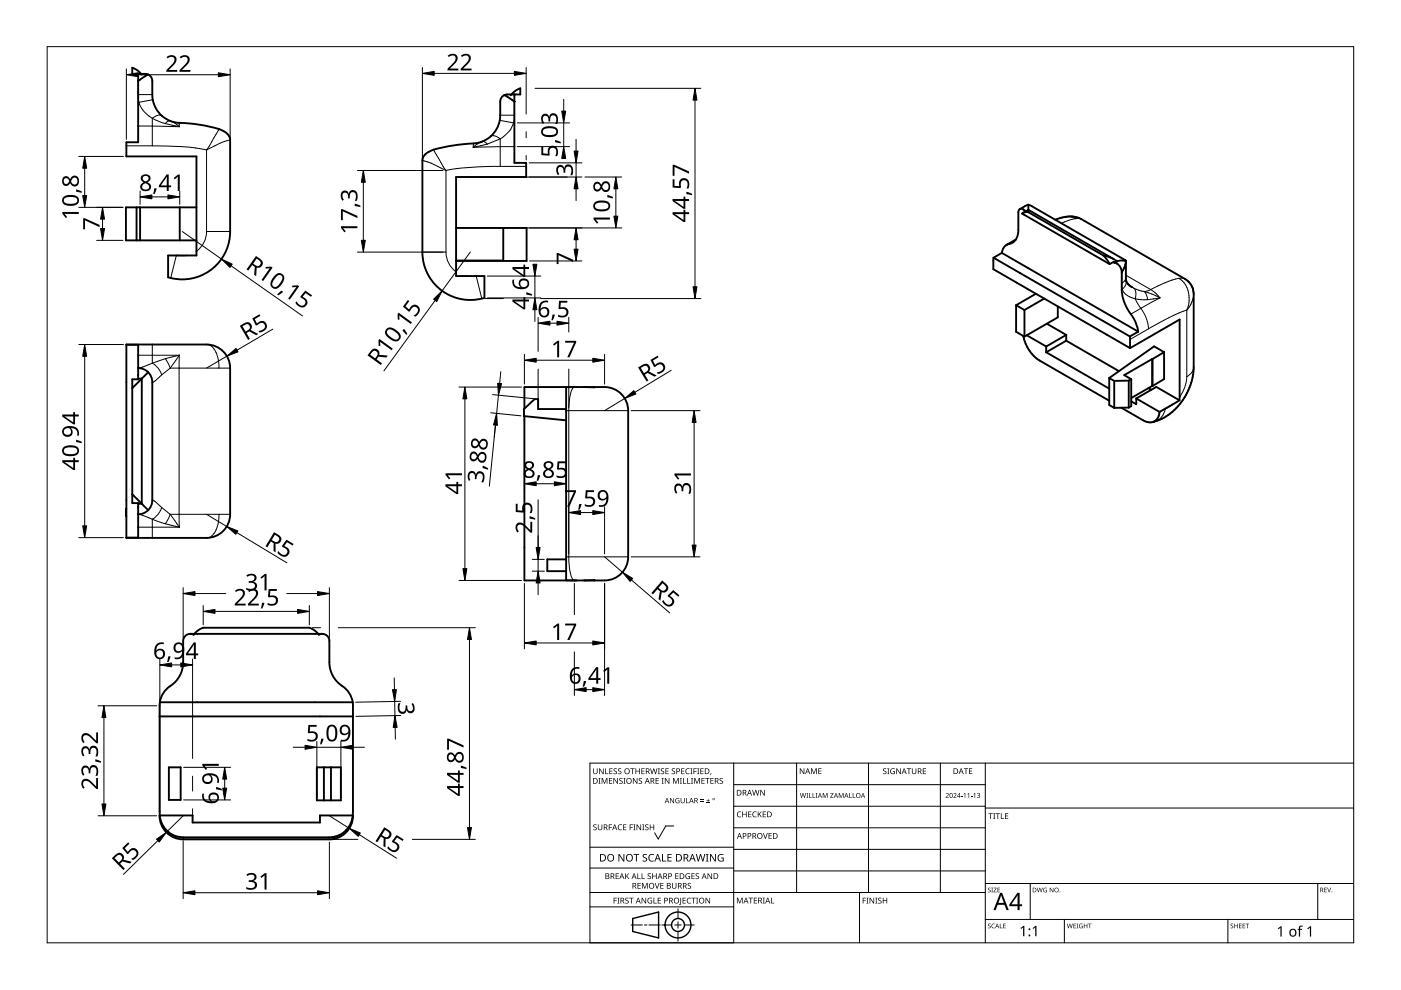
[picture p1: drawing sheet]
<svg xmlns="http://www.w3.org/2000/svg" width="297mm" height="210mm" viewBox="0 0 297 210" stroke-linecap="round" stroke-linejoin="round" font-family="sans-serif">
<g fill="none" stroke="#000" stroke-width=".21">
<path d="M29.3 17.2h.1M29.3 17.2v2.9M26.8 30.9h5.5M29.3 26.7l8.7 .2M29.3 21.7h.1M29.3 20.1l.1 1.6M29.3 20.1h3M29.4 21.7a6 6 0 0 0 2.9 3.4M32.3 25.1l2.7 1.1M32.3 30.9a53.9 53.9 0 0 1 11.5 .9M32.3 25.1v5.8M32.4 21.1l-3 .6"/>
<path d="M34.3 24.5a1.66 1.66 0 0 0-2 .6M35 26.2l3 .7M35 26.2a1.09 1.09 0 0 1 1.8-.2l1.2 .9M38 26v.9M38 26.9h.1M43.8 31.8v17.3M46.4 27.4l-2.6 4.4M48.8 29.7a16.3 16.3 0 0 0-5 2.1M89.6 34a16.3 16.3 0 0 1 5 2.1M91.9 31.7l2.7 4.4M94.6 36.1v17.4M100.3 31.2h.1"/>
<path d="M100.4 30.4l-.1 .8M103.3 30.6a1.15 1.15 0 0 0-1.9-.2l-1.1 .8M103.3 30.6l-3 .6M104.1 28.9a1.66 1.66 0 0 1 2 .5M106 25.5l2.9 .6M106.1 35.3a63.2 63.2 0 0 0-11.5 .8M106.1 29.4l-2.8 1.2M106.1 35.3h5.5M106.1 24.4h3M106.1 29.4v5.9M108.9 26.1a6.3 6.3 0 0 1-2.8 3.3M108.9 26.1h.2"/>
<path d="M109.1 21.5h.1M109.1 24.4l-.2 1.7M109.1 21.5v2.9M109.1 31.1l-8.8 .1M37.4 54.2l-1.2 4.7M39.5 54.2h-1.7M43.8 49.1a5.2 5.2 0 0 1-2.1 4.2M43.8 49.1h5M89.6 53.5h5M94.6 53.5a5.1 5.1 0 0 0 2.1 4.1M100.6 58.5h-1.7M101 58.5l1.1 4.8"/>
<path d="M215.2 51l-1.2 .7M226 46h1.1l.9 .4M228 46.4l1.3 .1M228 46.4l-3 .9M229.3 46.5h.1M237.8 57.7h.1M237.8 57.7v2.3M238.7 58.8a1.5 1.5 0 0 1-.9 1.2M238.7 58.4l5.3 3M238.8 59.6a1.82 1.82 0 0 1-.9 1.7M249.9 59l1.3 .1M249.9 59a5.5 5.5 0 0 1 1.7 6.7"/>
<path d="M249.9 59l-2.4 .7-3.5 1.7M29.3 75.3h8.7M32.3 77l-2.9 1M32.3 77a4.5 4.5 0 0 1 2 2.5M32.3 73v4M34.3 79.5l-1.4 1.2-.6 .3M35 76l1.1 2M35 76l-2.7 1M36.1 78l-1.8 1.5M36.1 78h12.7M38 75.3l-3 .7M38 75.3l-1.9 2.7"/>
<path d="M38 75.3h.1M38 75.3v36.5M43.8 73a2.77 2.77 0 0 1 2.3 2.5l.3 1.3v1.2M237.8 60l.1 1.3M237.9 61.3l-.1 .1M237.9 61.3a3.5 3.5 0 0 0 2.8 2M240 60.9l.4 .2M240.4 61.1l2.2 .7M240.4 61.1a1.94 1.94 0 0 1 .3 2.2M240.7 63.3l2.6 .2M240.7 63.3l1.2 2.1M241.9 65.4a7.8 7.8 0 0 1 1.6 4.3l-3.9 2.3"/>
<path d="M241.9 65.4l-2.1 1.2M242.6 61.8l1.9 .7 1.4 .6M242.6 61.8l.4 .6 .3 1.1M244 61.4l1 .8 .9 1M244 61.4l-1.4 .4M245.9 63.1v.1M245.9 63.2l-4 2.2M245.9 63.2l-2.6 .3M251.6 79.9a7.9 7.9 0 0 1-1.5 4.3M251.6 65.7l-3.2 1.4-4.9 2.6M251.6 65.7v14.2M253.1 62.3l-.4 1.8-.5 .9-.6 .7"/>
<path d="M253.1 77.8a2.41 2.41 0 0 1-1.5 2.1M120 87.1h13.2M121.8 82.1a3.7 3.7 0 0 0-1.1 3l-.1 33 .3 3.5a1.78 1.78 0 0 0 .9 1.5M247.1 86.6a3.3 3.3 0 0 1-2.1 2.7M248.6 85.8l-1.2 .7M29.3 111.8h8.7M29.4 109l2.9 1.1M32.3 110.1l2.7 .9M32.3 106l.5 .3 1.5 1.3M32.3 110.1v3.9M34.3 107.6l1.8 1.4M34.3 107.6a4.6 4.6 0 0 1-2 2.5"/>
<path d="M35 111l3 .8M36.1 109l1.9 2.8M36.1 109h12.7M36.1 109l-1.1 2M38 111.8h.1M46.4 109a5.1 5.1 0 0 1-2 5h-.6M120 118.1h13.2M33.8 172.9a4.9 4.9 0 0 0 5 4.8h31a4.9 4.9 0 0 0 5-4.8M38.8 177.5v.5M69.8 177.5v.5"/>
</g>
<g fill="none" stroke="#000" stroke-width=".4">
<path d="M29.3 15.7v14.5h-2.5v3h14.9v21h-6.1v4.6a10.2 10.2 0 0 0 13.2-9.7v-19.4a2.84 2.84 0 0 0-2.4-2.3 45.1 45.1 0 0 0-9.6-1.5 6 6 0 0 1-4.5-5.8v-3.3l-.3-.6-.6-.4M29.3 17.2h.1M31.4 15.8l-2.1 1.4M31.4 15.8l-.6-.1h-2.8v-1.3l1.4 .7 .7 .8M106.9 20.2l2.1 1.3M106.9 20.2l.7-.2h2.7v-1.3l-1.3 .8-.7 .7M109 21.5h.1M109.1 20v14.5h2.5v3h-14.9v21h6v4.7a10.2 10.2 0 0 1-13.1-9.7v-19.5a2.84 2.84 0 0 1 2.3-2.3 54.1 54.1 0 0 1 9.6-1.5 6 6 0 0 0 4.6-5.8v-3.2l.3-.6 .5-.4M29 44v7M29.7 44v7M38.1 44v7M41.7 44h-15v7h15"/>
<path d="M96.7 48.3h14.9v7h-14.9M106.7 48.3v6.9h-10M210.6 54.6v2.5l29 16.7M210.6 54.6l29 16.7M212.4 53.6l28.9 16.7M212.4 53.6l-1.8 1M215.4 50.8l-2 1.1M216.9 45.1l1.1-.6 18.2 10.5M216.9 44.4a.64 .64 0 0 0-.7 0 .64 .64 0 0 0-.3 .6v3.7a2.82 2.82 0 0 1-2.5 3.2l-.7 .9-.3 .8M216.9 44.4h.1M217 44.4l.5 .4M218 43.4l20.7 11.9"/>
<path d="M218 43.4l-1.8 .9M218 45h-.6l-.7 .3 18.6 10.7M218 45l15.9 9.2M218 43.4v1.6M226 46l-2.3 .6M226 46l1.6-.1 1.7 .6 21.9 12.6 .9 .8 .7 1 .3 1.4v15.5l-.1 1.6-.4 1.5-1.3 3-1.9 2.6-2.3 1.9-2.7 1.1M226 46h.1M233.9 54.2l1.4 1.8M233.9 54.2l1.6 .4 1.3 .8M236.3 55.7l-.2-.2-.8 .5M236.3 55.7a1.91 1.91 0 0 1 1.5 2M236.8 55.4l-.5 .3"/>
<path d="M237.8 57.7v3.7a11.3 11.3 0 0 0 2.5 6.1l.7 1.4 .3 1.4M237.8 57.7h.1M238.7 55.3l-.2 1.2-.7 1.2M238.7 55.3l-.9-.1-1 .2M238.7 55.3l.1 4.3M238.8 59.6h.1M238.8 59.6l.3 .6 .9 .7M26.8 73h17a5 5 0 0 1 5 5v31a5 5 0 0 1-5 5h-17zM26.8 73.1h2.5v7.3h-1.3v26.3h1.3v7.3h-2.5M29.4 78h-.1l1.4 .4 .7 .5M31.4 78.9l.6 .8 .3 1.3v25l-.3 1.4-.6 .8M31.4 78.9l-3.4 3.4"/>
<path d="M215.4 64.7v5.7l1.8 1M215.4 64.7l1.8 1M217 71.2v.1a8.1 8.1 0 0 0 3.4 5.1l14.8 8.6M217.2 65.7v5.7M217.7 71.1l4.1 2.4M219.6 62.3l-4.2 2.4M221.4 63.3l-4.2 2.4M221.8 74.7l13.4 7.7M221.8 73.5v1.2M221.9 68.6l4.2 2.4M224.3 65v2.3l-7.1 4.1M226.1 71l-4.3 2.5"/>
<path d="M226.1 72.2l-4.3 2.5M226.1 72.2l11.1 6.5M226.1 71v1.2M239.6 71.3v2.5M239.6 73.8l10.5-6.1v17.2M241.3 70.3l-1.7 1M244.3 76.1v5.7M244.3 76.1l-5.9 3.4 1.4 .9M244.3 76.1h.1M246.8 74.7v5.7l-2.5 1.4M246.8 74.7l-2.1-1.3-9.5 6.8M246.8 74.7l-2.5 1.4"/>
<path d="M29.3 80.3h.8v26.5M111.2 86.6v-4.5h17a5 5 0 0 1 5 5v31a5 5 0 0 1-5 5h-17v-34.9M120 86.7h-5.9v-2.1h-.8l-2.2 2.1v1.5l8.9 .9M121.8 82.1h-1.8v40.9l2.2 .1M123.9 82.1h2.1M235.2 80.2l1 .6M235.2 80.2v5.7l1 .6M236.2 80.8v5.7M237.7 86.4l5 2.9 .9 .2h.8M239.3 80.7v5.7M239.3 86.4l-3.1 .1M239.3 80.7l-3.1 .1"/>
<path d="M239.8 80.4l-.5 .3M239.8 80.4v5.7l-.5 .3M240.9 84.5l4.3-2.5 4.9 2.9M240.9 84.5v1.2l-1.1-.6M240.9 84.5l4.9 2.8M243.5 82.3l.6 .3M244.3 81.8l-4.5 2.6M244.3 81.8h.1M245.8 87.3a2.2 2.2 0 0 1-1.4 2.2M250.1 84.9l-4.3 2.4M26.8 107.9v1.6M28 104.8l2.1 2"/>
<path d="M29.3 106.8h.8M30.1 106.8l1.3 1.4M31.4 108.2l-.7 .5-1.4 .3h.1M120 118.6h-4v2.5h4M40.4 134.4l.7 .2 .8-.9 1.2-.6h22.5l1.2 .6 .8 .9 .7-.2M123.9 123.1h2.1M33.8 151.9h41M33.9 148.9h40.9M33.9 148.9l-.1 23.1a5.1 5.1 0 0 0 5 5.5h31a5.1 5.1 0 0 0 5-5.5v-23.1M74.8 148.9a5.5 5.5 0 0 0-2.8-3.9 6 6 0 0 1-2.2-4.6v-4.5a1.5 1.5 0 0 0-1.4-1.5h-28.1a1.5 1.5 0 0 0-1.5 1.5v4.5a6.2 6.2 0 0 1-3.2 5.4l-1.1 1.4-.6 1.7M33.8 173a5 5 0 0 0 5 5h31a5 5 0 0 0 5-5M33.8 172.9h7v1.5h27v-1.5h7"/>
<path d="M35.8 162.7h2.5v6.9h-2.5zM67.2 162.7h5.1v7h-5.1zM68.7 162.7v7M70.2 162.7v7"/>
</g>
<g fill="#000">
<circle cx="29.3" cy="15.7" r=".2"/>
<circle cx="109.1" cy="20" r=".2"/>
</g>
<path d="M10 9.9h277v190h-277z" fill="none" stroke="#000" stroke-width=".21"/>
<g fill="none" stroke="#000" stroke-width=".21">
<path d="M125.1 179.6h30.5M142.8 175.1h-1.6l-1.6 2.8-.8-1.3M155.6 161.8v38.1h-30.5v-38.1h161.9M155.6 166.4h53.3M155.6 170.9h53.3M155.6 175.5h53.3M168.9 161.8v27.4M184.1 161.8v27.4M199.4 161.8v27.4M208.9 161.8v38.1M208.9 171.3h78.1M125.1 192.3h30.5"/>
<path d="M125.1 189.2h83.8M125.1 184h30.5M133.8 196.1h2.4M136.6 196.1h.6M137.6 196.1h2.4M140.3 196.1h2.1M143.1 196.1h1.3M143.7 192.7v2M143.7 195.4v1.4M143.7 197.5v2M145.1 196.1h2.1M155.6 180.1h53.3"/>
<path d="M155.6 184.7h53.3M182.2 189.2v10.7M208.9 194.9h78.1M208.9 187.3h78.1M218.4 187.3v7.6M225.7 194.9v5M260.3 194.9v5M279.4 187.3v7.6"/>
</g>
<g fill="#000">
<path d="M125.8 174.9l.5-.1h.2l-.1 .2a.25 .25 0 0 0-.3-.1 .25 .25 0 0 0 0 .4 .4 .4 0 0 1 .4 .3 .4 .4 0 0 1-.2 .5 .4 .4 0 0 1-.5-.3v.1a.27 .27 0 0 0 .5 0 .27 .27 0 0 0-.1-.4l-.4-.2zM125.8 162.9h.1v.8a.32 .32 0 0 0 .3 .3 .32 .32 0 0 0 .3-.3v-.8h.2v.8a.47 .47 0 0 1-.5 .4 .47 .47 0 0 1-.4-.4zM126.9 165h.4l-.1 .1v1l.1 .1h-.4l.1-.1v-1zM126.8 174.8h.1v.8a.32 .32 0 0 0 .3 .3 .32 .32 0 0 0 .3-.3v-.8h.2v.8a.47 .47 0 0 1-.5 .4 .47 .47 0 0 1-.4-.4zM127 162.9h.2l.6 1v-1h.2v1.2h-.2l-.7-1 .1 1h-.2zM127.6 165h.2l.4 1 .4-1h.2v1.2h-.2v-1.1l-.4 1.1h-.1l-.4-1.1v1.1h-.1zM128.3 162.9h.2v1.1h.5v.1h-.7zM129.1 174.8h.7v.1h-.6v.5h.5v.1h-.5v.5h-.1zM129.1 165h.7v.1h-.5v.4h.5v.1h-.5v.4h.5v.2h-.7zM129.2 162.9h.7v.1h-.5v.4h.4v.2h-.4v.4h.5v.1h-.7zM130.1 163l.5-.1 .2 .1v.1a.25 .25 0 0 0-.4-.1 .25 .25 0 0 0 0 .4 .4 .4 0 0 1 .4 .3 .4 .4 0 0 1-.2 .5 .4 .4 0 0 1-.5-.3v.1a.27 .27 0 0 0 .5 0 .27 .27 0 0 0-.1-.4l-.4-.2zM130.1 165h.1l.7 1v-1h.1v1.2h-.2l-.6-1v1h-.1z"/>
<path d="M131.1 175l.5-.2 .3 .1-.1 .1a.49 .49 0 0 0-.7 .4 .49 .49 0 0 0 .8 .4 .57 .57 0 0 1-.8 0 .57 .57 0 0 1 0-.8zM131.1 163l.4-.1 .2 .1v.1a.25 .25 0 0 0-.4-.1 .25 .25 0 0 0 0 .4 .4 .4 0 0 1 .5 .3 .4 .4 0 0 1-.3 .5 .4 .4 0 0 1-.5-.3l.1 .1a.27 .27 0 0 0 .4 0 .27 .27 0 0 0-.1-.4l-.3-.2zM131.3 165.1l.5-.2 .2 .1v.1a.25 .25 0 0 0-.4-.1 .25 .25 0 0 0 0 .4 .4 .4 0 0 1 .4 .3 .4 .4 0 0 1-.2 .5 .4 .4 0 0 1-.5-.2h.1a.27 .27 0 0 0 .4 .1 .27 .27 0 0 0-.1-.4l-.4-.3zM132.2 165h.4l-.1 .1v1l.1 .1h-.4l.1-.1v-1zM132.1 174.8h.7v.1h-.5v.4h.5v.1h-.5v.5h.5v.1h-.7zM133.5 174.8h.7v.1h-.5v.5h.5v.1h-.5v.5h-.2zM133.6 162.9h.9v.1h-.3v1.1h-.2v-1.1h-.4zM134.3 174.8h.4l-.1 .1v1l.1 .1h-.4l.1-.1v-1zM134.2 165h.2l.6 1v-1h.2v1.2h-.2l-.7-1v1h-.1zM134.7 162.9h.2v.5h.6v-.5h.2v1.2h-.2v-.5h-.6v.5h-.2zM135 174.8h.1l.7 1v-1h.1v1.2h-.2l-.6-1v1h-.1zM135.5 165.1l.4-.2 .2 .1v.1a.25 .25 0 0 0-.4-.1 .25 .25 0 0 0 0 .4 .4 .4 0 0 1 .5 .3 .4 .4 0 0 1-.3 .5 .4 .4 0 0 1-.5-.2h.1a.27 .27 0 0 0 .4 .1 .27 .27 0 0 0-.1-.4l-.3-.3z"/>
<path d="M136.2 174.8h.4l-.1 .1v1l.1 .1h-.4l.1-.1v-1zM136 162.9h.7v.1h-.6v.4h.5v.2h-.5v.4h.6v.1h-.7zM136.8 174.9l.4-.1h.3l-.1 .2a.25 .25 0 0 0-.3-.1 .25 .25 0 0 0 0 .4 .4 .4 0 0 1 .4 .3 .4 .4 0 0 1-.3 .5 .4 .4 0 0 1-.4-.3v.1a.27 .27 0 0 0 .5 0 .27 .27 0 0 0-.1-.4l-.4-.2zM137.8 174.8h.1v.5h.6v-.5h.2v1.2h-.2v-.6h-.6v.6h-.1zM137.8 162.9h.2l.3 1 .2-1h.2l.3 1 .2-1h.2l-.3 1.2h-.2l-.3-1-.3 1h-.1zM139 165h.7v.1h-.5v.4h.4v.1h-.4v.4h.5v.2h-.7zM139.5 162.9h.4l-.1 .1v1l.1 .1h-.4l.1-.1v-1zM140.3 165h.4l-.1 .1v1l.1 .1h-.4l.1-.1v-1zM140.1 163l.5-.1 .2 .1v.1a.25 .25 0 0 0-.4-.1 .25 .25 0 0 0 0 .4 .4 .4 0 0 1 .4 .3 .4 .4 0 0 1-.2 .5 .4 .4 0 0 1-.5-.3l.1 .1a.27 .27 0 0 0 .4 0 .27 .27 0 0 0-.1-.4l-.4-.2zM141.1 162.9h.7v.1h-.6v.4h.5v.2h-.5v.4h.6v.1h-.7zM141 165h.1l.7 1v-1h.1v1.2h-.2l-.6-1v1h-.1zM142.1 169.2h.1l.6 .9v-.9h.1v1.1h-.1l-.6-.9v.9h-.1z"/>
<path d="M142.5 163l.4-.1 .2 .1v.1a.25 .25 0 0 0-.4-.1 .25 .25 0 0 0 0 .4 .4 .4 0 0 1 .4 .3 .4 .4 0 0 1-.2 .5 .4 .4 0 0 1-.5-.3l.1 .1a.27 .27 0 0 0 .4 0 .27 .27 0 0 0-.1-.4l-.4-.2zM142.7 165h.2l.4 1 .4-1h.2v1.2h-.1v-1.1l-.4 1.1h-.2l-.4-1.1v1.1h-.1zM143.3 169.3l.5-.1 .3 .1-.1 .1a.45 .45 0 0 0-.7 .3 .45 .45 0 0 0 .6 .5v-.4h-.2v-.1h.4v.6a.6 .6 0 0 1-.8-.2 .6 .6 0 0 1 0-.8zM144.1 165h.5l-.2 .1v1l.2 .1h-.5l.2-.1v-1zM144.8 165h.2v1h.5v.2h-.7zM144.4 162.9h.7v.1h-.5v.4h.5v.2h-.5v.4h.5v.1h-.7zM144.3 169.2h.2v.7a.28 .28 0 0 0 .2 .3 .28 .28 0 0 0 .3-.3v-.7h.2v.7a.42 .42 0 0 1-.5 .4 .42 .42 0 0 1-.4-.4zM145.4 169.2h.2v1h.5v.1h-.7zM145.7 165h.2v1h.5v.2h-.7zM145.5 163.1l.4-.2 .3 .1v.1a.49 .49 0 0 0-.7 .4 .49 .49 0 0 0 .7 .5 .57 .57 0 0 1-.8-.1 .57 .57 0 0 1 0-.8zM146.4 162.9h.4l-.1 .1v1l.1 .1h-.4l.1-.1v-1zM146.5 165h.4l-.1 .1v1l.1 .1h-.4l.1-.1v-1z"/>
<path d="M147 162.9h.7v.1h-.5v.5h.5v.1h-.5v.5h-.2zM147.2 165h.2l.4 1 .4-1h.2v1.2h-.2l.1-1.1-.5 1.1h-.1l-.4-1.1v1.1h-.1zM147.8 162.9h.5l-.2 .1v1l.2 .1h-.5l.2-.1v-1zM148.5 169.9h.7v.1h-.7zM148.5 169.5h.7v.2h-.7zM148.5 162.9h.7v.1h-.6v.4h.5v.2h-.5v.4h.6v.1h-.7zM148.7 165h.7v.1h-.5v.4h.5v.1h-.5v.4h.5v.2h-.7zM149.8 170.2h.7v.1h-.7zM149.5 165h.9v.1h-.3v1.1h-.2v-1.1h-.4zM150.1 169.4l.1 .3h.3l-.3 .1v.3l-.1-.3h-.3l.3-.1zM150.7 163.9h.1l-.2 .4zM150.6 165h.7v.1h-.5v.4h.5v.1h-.5v.4h.5v.2h-.7z"/>
<path d="M152.6 165.1l.4-.2 .3 .1-.1 .1a.25 .25 0 0 0-.4-.1 .25 .25 0 0 0 0 .4 .4 .4 0 0 1 .5 .3 .4 .4 0 0 1-.3 .5 .4 .4 0 0 1-.5-.2h.1a.27 .27 0 0 0 .5 .1 .27 .27 0 0 0-.1-.4l-.4-.3zM156.4 172.2l.4-.2 .4 .1-.1 .1a.49 .49 0 0 0-.7 .5 .49 .49 0 0 0 .7 .4 .57 .57 0 0 1-.8 0 .57 .57 0 0 1 0-.8zM157.4 172.1h.1v.5h.7v-.5h.1v1.2h-.1v-.6h-.7v.6h-.1zM158.6 172.1h.7v.1h-.5v.4h.5v.1h-.5v.4h.5v.2h-.7zM159.7 172.2l.4-.2 .3 .1v.1a.49 .49 0 0 0-.7 .5 .49 .49 0 0 0 .7 .4 .57 .57 0 0 1-.8 0 .57 .57 0 0 1 0-.8zM159.5 167.5h.1l.3 1 .3-1h.1l.3 1 .3-1h.1l-.3 1.2h-.2l-.3-1.1-.3 1.1h-.1zM160.7 172.1h.1v.6l.5-.6h.2l-.5 .5 .5 .7h-.1l-.5-.6-.1 .6h-.1zM161.8 176.6h.1l.4 1.1 .3-1.1h.2l-.5 1.2h-.1zM161.2 167.5h.2l.6 1v-1h.2v1.2h-.2l-.7-1v1h-.1zM161.7 172.1h.7v.1h-.5v.4h.5v.1h-.5v.4h.5v.2h-.7zM162.9 176.6h.7v.2h-.5v.3h.5v.2h-.5v.4h.5v.1h-.7zM169.6 162.9h.2l.6 1v-1h.1v1.2h-.1l-.7-1v1h-.1z"/>
<path d="M169.6 168.1h.1l.3 .9 .2-.9h.1l.3 .9 .2-.9h.1l-.3 1.1h-.1l-.3-.9-.2 .9h-.1zM171 168.1h.3l-.1 .1 .1 1h-.3l.1-.1zM171.5 168.1h.2v1h.4v.1h-.6zM172.3 168.1h.1v1h.5v.1h-.6zM172 162.9h.2l.4 1 .3-1h.3v1.2h-.2v-1l-.4 1h-.1l-.4-1.1v1.1h-.1zM173 168.1h.3l-.1 .1v.9l.1 .1h-.3l.1-.1zM173.5 162.9h.7v.1h-.5v.4h.4v.1h-.4v.5h.5v.1h-.7zM174.4 168.1h.2l.3 .9 .4-.9h.2v1.1h-.2v-.9l-.4 .9-.3-.9v.9h-.2zM176 168.1h.7l-.5 1h.5v.1h-.7l.6-.9h-.6zM177.8 168.1h.2l.3 .9 .4-.9h.2v1.1h-.2v-.9l-.4 .9-.4-.9 .1 .9h-.2zM180 168.1h.2v1h.4v.1h-.6zM180.8 168.1h.1v1h.5v.1h-.6z"/>
<path d="M187.3 163l.4-.1 .2 .1v.1a.25 .25 0 0 0-.4-.1 .25 .25 0 0 0 0 .4 .4 .4 0 0 1 .5 .3 .4 .4 0 0 1-.3 .5 .4 .4 0 0 1-.5-.3l.1 .1a.27 .27 0 0 0 .4 0 .27 .27 0 0 0-.1-.4l-.3-.2zM188.1 162.9h.5l-.2 .1v1l.2 .1h-.5l.2-.1v-1zM188.9 163.1l.5-.2 .3 .1v.1a.5 .5 0 0 0-.8 .4 .5 .5 0 0 0 .7 .5v-.4h-.3v-.1h.4v.6a.66 .66 0 0 1-.8-.1 .66 .66 0 0 1 0-.9zM190 162.9h.2l.7 1-.1-1h.2v1.2h-.2l-.6-1v1h-.2zM192.3 162.9h.9v.1h-.4v1.1h-.2v-1.1h-.3zM193.3 162.9h.2v.8a.32 .32 0 0 0 .3 .3 .32 .32 0 0 0 .3-.3v-.8h.2v.8a.47 .47 0 0 1-.5 .4 .47 .47 0 0 1-.5-.4zM195.7 162.9h.6v.1h-.5v.4h.5v.2h-.5v.4h.5v.1h-.6zM200.5 168.3a.37 .37 0 0 1 .6 0 .37 .37 0 0 1-.2 .5l-.2 .3h.5v.1h-.7l.3-.4a.27 .27 0 0 0 .2-.4 .27 .27 0 0 0-.4-.1zM202.1 168.3a.37 .37 0 0 1 .6 0 .37 .37 0 0 1-.2 .5l-.2 .3h.5v.1h-.7l.3-.4a.27 .27 0 0 0 .3-.4 .27 .27 0 0 0-.5-.1zM203.8 168.7h.3v.1h-.3zM204.3 168.4l.4-.3v1.1h-.2v-.9zM204.3 162.9h1v.1h-.4v1.1h-.2v-1.1h-.4z"/>
<path d="M205.1 168.4l.4-.3v1.1h-.1v-.9zM205.8 168.7h.4v.1h-.4zM205.4 162.9h.7v.1h-.5v.4h.5v.1h-.5v.5h.5v.1h-.7zM206.4 168.4l.4-.3v1.1h-.2v-.9zM207.1 168.2a.32 .32 0 0 1 .5-.1 .32 .32 0 0 1 0 .5 .33 .33 0 0 1 .1 .6 .33 .33 0 0 1-.6-.2 .26 .26 0 0 0 .4 .1 .26 .26 0 0 0 .1-.4l-.3-.1a.23 .23 0 0 0 .3-.1 .23 .23 0 0 0-.1-.3 .23 .23 0 0 0-.3 .1zM209.6 172.4h.9v.2h-.4v1h-.1v-1h-.4zM210.6 172.4h.4l-.1 .1v1l.1 .1h-.4l.1-.1v-1zM211.1 172.4h.9v.2h-.4v1h-.1v-1h-.4zM212.2 172.4h.2v1.1h.5v.1h-.7zM213.1 172.4h.7v.2h-.6v.3h.5v.2h-.5v.4h.6v.1h-.7zM130.1 190.3h.7v.2h-.5v.4h.4v.1h-.4v.6h-.2zM130.5 185.2h.7v.1h-.5v.4h.5v.1h-.5v.4h.5v.2h-.7z"/>
<path d="M130.9 190.3h.4l-.1 .2v.9l.1 .2h-.4l.1-.2v-.9zM131.1 181.1h.3l.8 1.3v-1.3h.2v1.6h-.3l-.8-1.4v1.4h-.2zM132.6 190.5l.4-.2 .3 .1-.1 .1a.25 .25 0 0 0-.4-.1 .25 .25 0 0 0 0 .4 .4 .4 0 0 1 .5 .3 .4 .4 0 0 1-.3 .5 .4 .4 0 0 1-.5-.2h.1a.27 .27 0 0 0 .5 .1 .27 .27 0 0 0-.1-.5l-.4-.2zM132.6 185.2h.1v.6l.6-.6h.1l-.5 .5 .5 .7h-.1l-.5-.6-.1 .6h-.1zM133.4 190.3h.9v.2h-.4v1.1h-.1v-1.1h-.4zM134.3 181.1h1.2v.2h-.5v1.4h-.2v-1.4h-.5zM135.1 185.2h.2v1h.5v.2h-.7zM135.2 187.2h.6v.1h-.5v.4h.5v.2h-.5v.4h.5v.1h-.6zM136 185.2h.2v1h.5v.2h-.7zM136.1 187.2h.2l.4 1 .4-1h.2v1.2h-.1v-1l-.4 1h-.2l-.4-1 .1 1h-.2zM136 190.3h.2l.7 1.1-.1-1.1h.2v1.3h-.2l-.6-1v1h-.2zM136.3 181.2l.3-.1h.6l-.2 .2a.33 .33 0 0 0-.5 .1 .33 .33 0 0 0 .4 .4 .49 .49 0 0 1 .3 .7 .49 .49 0 0 1-.8 .2l-.2-.1v-.2l.3 .1a.35 .35 0 0 0 .5-.2 .35 .35 0 0 0-.4-.4l-.3-.3z"/>
<path d="M137.4 190.5l.6-.2 .3 .1-.1 .1a.5 .5 0 0 0-.8 .4 .5 .5 0 0 0 .7 .5v-.3h-.3v-.2h.5v.6a.66 .66 0 0 1-.9-.1 .66 .66 0 0 1 0-.9zM137.4 185.3l.4-.2 .2 .1v.1a.25 .25 0 0 0-.4-.1 .25 .25 0 0 0 0 .4 .4 .4 0 0 1 .4 .3 .4 .4 0 0 1-.2 .5 .4 .4 0 0 1-.5-.2h.1a.27 .27 0 0 0 .4 .1 .27 .27 0 0 0-.1-.4l-.4-.3zM137.7 181.3l.5-.2h.5l-.1 .2a.63 .63 0 0 0-.9 .6 .63 .63 0 0 0 .9 .5v.2a.83 .83 0 0 1-1-.3 .83 .83 0 0 1 .1-1zM138.6 190.3h.1v1.1h.5v.2h-.6zM138.8 187.2h.2l.3 1.1 .4-1.1h.1l-.4 1.2h-.2zM138.3 185.2h.2v.5h.6v-.5h.1v1.2h-.1v-.6h-.6v.6h-.2zM139.5 190.3h.6v.2h-.5v.4h.5v.1h-.5v.4h.5v.2h-.6zM140.4 181.1h.2v1.4h.6v.2h-.8zM140 187.2h.7v.1h-.5v.4h.4v.2h-.4v.4h.5v.1h-.7zM141.5 181.1h.9v.2h-.7v.4h.7v.2h-.7v.6h.7v.2h-.9zM142.5 187.2h.1v.8a.32 .32 0 0 0 .4 .3 .32 .32 0 0 0 .3-.3v-.8h.1v.8a.47 .47 0 0 1-.5 .4 .47 .47 0 0 1-.4-.4zM143.2 185.2h.7v.1h-.6v.4h.5v.1h-.5v.4h.6v.2h-.7z"/>
<path d="M144.2 190.3h.2v1.3l-.1 .2-.3 .1v-.2l.2-.1zM144.7 190.3h.7v.2h-.5v.4h.5v.1h-.5v.4h.5v.2h-.7zM145.5 185.3l.4-.2 .4 .1-.1 .1a.5 .5 0 0 0-.7 .4 .5 .5 0 0 0 .7 .5v-.3h-.3v-.2h.4v.6a.66 .66 0 0 1-.9-.1 .66 .66 0 0 1 .1-.9zM145.8 190.5l.4-.2 .3 .1v.1a.49 .49 0 0 0-.7 .5 .49 .49 0 0 0 .7 .4 .57 .57 0 0 1-.8 0 .57 .57 0 0 1 0-.8zM145.9 187.3l.4-.1 .2 .1v.1a.25 .25 0 0 0-.4-.1 .25 .25 0 0 0 0 .4 .4 .4 0 0 1 .4 .3 .4 .4 0 0 1-.2 .5 .4 .4 0 0 1-.5-.3l.1 .1a.27 .27 0 0 0 .4 0 .27 .27 0 0 0-.1-.4l-.4-.2zM146.6 190.3h.9v.2h-.4v1.1h-.1v-1.1h-.4zM146.6 185.2h.7v.1h-.5v.4h.5v.1h-.5v.4h.5v.2h-.7zM147.6 190.3h.4l-.1 .2v.9l.1 .2h-.4l.1-.2v-.9zM147.5 185.3l.5-.2 .2 .1v.1a.25 .25 0 0 0-.4-.1 .25 .25 0 0 0 0 .4 .4 .4 0 0 1 .4 .3 .4 .4 0 0 1-.2 .5 .4 .4 0 0 1-.5-.2h.1a.27 .27 0 0 0 .4 .1 .27 .27 0 0 0-.1-.4l-.4-.3zM147.5 181.1h.2l.4 1.3 .3-1.3h.2l.4 1.3 .3-1.3h.2l-.4 1.6h-.2l-.4-1.4-.3 1.4h-.2zM149.7 181.1h.5l-.2 .1v1.3l.2 .2h-.5l.1-.2v-1.3zM149.6 190.3h.2l.6 1.1v-1.1h.2v1.3h-.2l-.7-1v1h-.1z"/>
<path d="M150 185.2h.2l.6 1v-1h.2v1.2h-.2l-.7-1 .1 1h-.2zM150.5 181.1h.3l.8 1.3v-1.3h.2v1.6h-.3l-.8-1.4v1.4h-.2zM152.3 181.3l.8-.2h.3l-.1 .2a.65 .65 0 0 0-1 .5 .65 .65 0 0 0 .9 .7v-.5h-.3v-.2h.5v.8a.86 .86 0 0 1-1.1-.2 .86 .86 0 0 1 0-1.1zM156.2 190.3h.3l.3 1 .4-1h.3v1.2h-.2v-1l-.4 1h-.1l-.4-1v1h-.2zM158.7 190.3h.9v.2h-.3v1h-.2v-1h-.4zM159.8 190.3h.7v.2h-.5v.3h.5v.2h-.5v.4h.5v.1h-.7zM161.7 190.3h.5l-.2 .2v.9l.2 .1h-.5l.2-.1v-.9zM163.5 190.3h.1v1.1h.6v.1h-.7zM182.9 190.3h.7v.2h-.5v.4h.5v.1h-.5v.6h-.2zM183.7 190.3h.4l-.1 .2v.9l.1 .2h-.4l.1-.2v-.9zM184.4 190.3h.1l.7 1v-1h.1v1.3h-.1l-.7-1v1h-.1zM185.6 190.3h.4l-.1 .2v.9l.1 .2h-.4l.1-.2v-.9z"/>
<path d="M186.2 190.5l.5-.2 .2 .1v.1a.25 .25 0 0 0-.4-.1 .25 .25 0 0 0 0 .4 .4 .4 0 0 1 .4 .3 .4 .4 0 0 1-.2 .5 .4 .4 0 0 1-.5-.2 .27 .27 0 0 0 .5 .1 .27 .27 0 0 0-.1-.5l-.4-.2zM187.2 190.3h.1v.6h.6v-.6h.2v1.3h-.2v-.6h-.6v.6h-.1zM209.5 188.3l.3-.1 .2 .2a.24 .24 0 0 0-.3-.1 .24 .24 0 0 0-.1 .3 .24 .24 0 0 0 .3 .1 .31 .31 0 0 1 0 .5 .31 .31 0 0 1-.5-.2 .23 .23 0 0 0 .4 .2 .23 .23 0 0 0 0-.4l-.3-.2zM209.5 195.9l.3-.1 .2 .2a.24 .24 0 0 0-.3-.1 .24 .24 0 0 0-.1 .3 .24 .24 0 0 0 .3 .1 .31 .31 0 0 1 0 .5 .31 .31 0 0 1-.5-.1 .23 .23 0 0 0 .4 .1 .23 .23 0 0 0 0-.4l-.3-.2zM210.2 188.2h.3l-.1 .1 .1 .9h-.3l.1-.1zM210.3 196l.4-.2 .2 .1v.1a.39 .39 0 0 0-.6 .3 .39 .39 0 0 0 .6 .4 .46 .46 0 0 1-.7-.1 .46 .46 0 0 1 .1-.6zM210.7 188.2h.6l-.5 .9h.5v.1h-.7l.5-.9h-.4zM212 195.8h.1v.9l.4 .1h-.5zM211.5 188.2h.5l-.4 .1v.3h.4l-.4 .1v.4l.4 .1h-.5zM212.7 195.8h.5l-.4 .1v.3h.4l-.4 .2v.3l.4 .1h-.5zM216.4 196.8l.6-.5h.2v2.2h-.3v-1.9l-.4 .4zM218.9 196.8l.6-.5h.3v2.2h-.3v-1.9l-.4 .4z"/>
<path d="M219.8 188.2h.2l.2 .8 .2-.8h.1l.2 .8 .2-.8h.2l-.3 1h-.1l-.2-.8-.3 .8h-.1zM221.3 188.3h.7h-.1a.4 .4 0 0 0-.6 .4 .4 .4 0 0 0 .6 .4v-.3l-.3-.1h.4v.5a.53 .53 0 0 1-.7-.2 .53 .53 0 0 1 0-.7zM222.6 188.2h.1l.5 .8v-.8h.1v1h-.1l-.5-.8v.8h-.1zM226.2 195.8h.1l.2 .9 .3-.9h.1l.2 .9 .2-.9h.1l-.2 1h-.1l-.3-.8-.2 .8h-.1zM227.6 195.8h.5l-.4 .1v.3h.4l-.4 .2v.3l.4 .1h-.5zM228.3 195.8h.3l-.1 .1 .1 .9h-.3l.1-.1zM228.9 196l.7-.1-.2 .1a.4 .4 0 0 0-.5 .3 .4 .4 0 0 0 .5 .4v-.3l-.2-.1h.4v.5a.53 .53 0 0 1-.7-.1 .53 .53 0 0 1 0-.7zM229.8 195.8h.1v.4h.5v-.4h.1v1h-.1v-.4h-.5v.4h-.1zM230.7 195.8h.7l-.3 .1v.9h-.1v-.9zM260.9 195.9l.4-.1 .1 .2a.24 .24 0 0 0-.3-.1 .24 .24 0 0 0-.1 .3 .24 .24 0 0 0 .4 .1 .31 .31 0 0 1-.1 .5 .31 .31 0 0 1-.4-.1 .23 .23 0 0 0 .3 .1 .23 .23 0 0 0 .1-.4l-.4-.2zM261.7 195.8h.1v.4h.5v-.4h.1v1h-.1v-.4h-.5v.4h-.1zM262.7 195.8h.5l-.4 .1v.3h.4l-.4 .2v.3l.4 .1h-.5z"/>
<path d="M263.5 195.8h.5l-.4 .1v.3h.4l-.4 .2v.3l.4 .1h-.5zM264.1 195.8h.7l-.3 .1v.9h-.1v-.9zM270.9 196.9l.6-.5h.2v2.2h-.2v-1.9l-.4 .3zM275.5 196.4l.7-.1v.2h-.4l-.1 .2-.1 .2h.5v.2h-.5v1.5h-.2v-1.5h-.3l.3-.2zM277.2 196.9l.6-.5h.2v2.2h-.3v-1.9l-.4 .3zM280.8 188.2h.5l-.4 .1v.3h.4l-.4 .1v.4l.4 .1h-.5zM281.4 188.2h.1l.3 .8 .3-.8h.1l-.3 1h-.2z"/>
<path d="M125.7 165h.4a.61 .61 0 0 1 .6 .6 .61 .61 0 0 1-.6 .6h-.4zM125.9 165.1v.9h.2a.48 .48 0 0 0 .5-.4 .48 .48 0 0 0-.5-.5z"/>
<path d="M128 174.8h.3a.35 .35 0 0 1 .5 .2 .35 .35 0 0 1-.3 .5l.4 .5h-.2l-.3-.5h-.2v.5h-.2zM128.2 174.9v.5h.1a.23 .23 0 0 0 .3-.2 .23 .23 0 0 0-.3-.3z"/>
<path d="M130.3 174.8h.1l.5 1.2h-.2l-.1-.4h-.5l-.2 .4h-.1zM130.3 175l-.2 .5h.4z"/>
<path d="M132.3 163.5a.61 .61 0 0 1 1.2 0 .61 .61 0 0 1-1.2 0zM132.6 163.5a.45 .45 0 0 0 .8 0 .45 .45 0 0 0-.8 0z"/>
<path d="M132.7 165.6a.61 .61 0 0 1 1.2 0 .61 .61 0 0 1-1.2 0zM133 165.6a.45 .45 0 0 0 .9 0 .45 .45 0 0 0-.9 0z"/>
<path d="M136.9 162.9h.4a.35 .35 0 0 1 .4 .3 .35 .35 0 0 1-.2 .4l.3 .5h-.2l-.3-.5h-.2v.5h-.2zM137.1 163v.5h.2a.23 .23 0 0 0 .3-.2 .23 .23 0 0 0-.3-.3z"/>
<path d="M137.2 165h.1l.5 1.2h-.2l-.1-.4h-.5l-.2 .4h-.1zM137.2 165.1l-.2 .6h.4z"/>
<path d="M137.9 165h.4a.35 .35 0 0 1 .4 .2 .35 .35 0 0 1-.2 .4l.3 .6h-.2l-.3-.5h-.2v.5h-.2zM138.1 165.1v.4h.2a.23 .23 0 0 0 .3-.2 .23 .23 0 0 0-.3-.2z"/>
<path d="M141.4 169.2h.1l.4 1.1h-.1l-.2-.3h-.4l-.1 .3h-.2zM141.4 169.3l-.2 .5h.4z"/>
<path d="M143.4 162.9h.3a.41 .41 0 0 1 .5 .5 .41 .41 0 0 1-.6 .3v.4h-.2zM143.6 163v.5a.29 .29 0 0 0 .4-.2 .29 .29 0 0 0-.4-.3z"/>
<path d="M146.5 169.2h.2l.4 1.1h-.2l-.1-.3h-.4l-.2 .3h-.1zM146.6 169.3l-.2 .5h.4z"/>
<path d="M147.2 169.2h.3a.31 .31 0 0 1 .4 .2 .31 .31 0 0 1-.2 .4l.3 .5h-.2l-.2-.5h-.2v.5h-.2zM147.4 169.3v.4h.1a.21 .21 0 0 0 .3-.2 .21 .21 0 0 0-.3-.2z"/>
<path d="M149.4 162.9h.4a.61 .61 0 0 1 .6 .6 .61 .61 0 0 1-.6 .6h-.4zM149.6 163v1h.2a.48 .48 0 0 0 .4-.5 .48 .48 0 0 0-.4-.5z"/>
<path d="M151.1 169.4a.24 .24 0 0 1 .4 0 .24 .24 0 0 1-.4 0zM151.2 169.4a.14 .14 0 0 0 .2 0 .14 .14 0 0 0-.2 0z"/>
<path d="M151.6 165h.3a.35 .35 0 0 1 .4 .2 .35 .35 0 0 1-.2 .4l.3 .6h-.2l-.2-.5h-.3v.5h-.1zM151.7 165.1v.4h.2a.23 .23 0 0 0 .3-.2 .23 .23 0 0 0-.3-.2z"/>
<path d="M156.7 176.6h.1l.5 1.2h-.1l-.2-.3h-.5l-.1 .3h-.2zM156.8 176.8l-.2 .5h.4z"/>
<path d="M156.2 167.5h.4a.61 .61 0 0 1 .6 .6 .61 .61 0 0 1-.6 .6h-.4zM156.4 167.6v1h.1a.48 .48 0 0 0 .5-.5 .48 .48 0 0 0-.4-.5z"/>
<path d="M157.5 167.5h.3a.35 .35 0 0 1 .4 .2 .35 .35 0 0 1-.2 .4l.3 .6h-.1l-.3-.5h-.3v.5h-.1zM157.6 167.6v.5h.2a.23 .23 0 0 0 .3-.3 .23 .23 0 0 0-.3-.2z"/>
<path d="M157.5 176.6h.3a.41 .41 0 0 1 .5 .5 .41 .41 0 0 1-.7 .3v.4h-.1zM157.6 176.8v.4a.29 .29 0 0 0 .5-.2 .29 .29 0 0 0-.5-.2z"/>
<path d="M158.5 176.6h.3a.41 .41 0 0 1 .5 .5 .41 .41 0 0 1-.6 .3v.4h-.2zM158.7 176.8v.4a.29 .29 0 0 0 .4-.2 .29 .29 0 0 0-.4-.2z"/>
<path d="M158.8 167.5h.2l.5 1.2h-.2l-.2-.4h-.4l-.2 .4h-.1zM158.9 167.6l-.2 .6h.4z"/>
<path d="M159.5 176.6h.4a.35 .35 0 0 1 .4 .3 .35 .35 0 0 1-.2 .4l.3 .5h-.2l-.3-.5h-.2v.5h-.2zM159.7 176.8v.4h.2a.23 .23 0 0 0 .3-.2 .23 .23 0 0 0-.3-.2z"/>
<path d="M160.4 177.2a.65 .65 0 0 1 1.3 0 .65 .65 0 0 1-1.3 0zM160.7 177.2a.45 .45 0 0 0 .9 0 .45 .45 0 0 0-.9 0z"/>
<path d="M162.7 172.1h.3a.61 .61 0 0 1 .6 .6 .61 .61 0 0 1-.6 .6h-.3zM162.8 172.2v.9h.2a.48 .48 0 0 0 .5-.4 .48 .48 0 0 0-.5-.5z"/>
<path d="M163.9 176.6h.4a.61 .61 0 0 1 .6 .7 .61 .61 0 0 1-.7 .5h-.3zM164 176.8v.9h.2a.48 .48 0 0 0 .5-.4 .48 .48 0 0 0-.5-.5z"/>
<path d="M171.2 162.9h.1l.5 1.2h-.2l-.1-.4h-.5l-.1 .4h-.2zM171.2 163.1l-.1 .5h.3z"/>
<path d="M173.8 168.1l.5 1.1-.3-.3h-.4l-.2 .3zM173.8 168.3l-.1 .4h.3z"/>
<path d="M177.2 168.1l.5 1.1-.3-.3h-.4l-.2 .3zM177.2 168.3l-.1 .4h.3z"/>
<path d="M179.4 168.1l.5 1.1-.3-.3h-.4l-.2 .3zM179.4 168.3l-.1 .4h.3z"/>
<path d="M181.4 168.7a.51 .51 0 0 1 1 0 .51 .51 0 0 1-1 0zM181.6 168.7a.4 .4 0 0 0 .8 0 .4 .4 0 0 0-.8 0z"/>
<path d="M182.9 168.1l.5 1.1-.2-.3h-.4l-.3 .3zM183 168.3l-.2 .4h.3z"/>
<path d="M191.6 162.9h.2l.4 1.2h-.1l-.2-.4h-.4l-.2 .4h-.1zM191.7 163.1l-.2 .5h.4z"/>
<path d="M194.6 162.9h.3a.35 .35 0 0 1 .5 .2 .35 .35 0 0 1-.3 .5l.4 .5h-.2l-.3-.5h-.3v.5h-.1zM194.7 163v.5h.2a.23 .23 0 0 0 .3-.2 .23 .23 0 0 0-.3-.3z"/>
<path d="M201.4 168.2l.4-.1 .2 .3v.5l-.2 .3-.3-.1-.2-.2zM201.5 168.3v.1a.37 .37 0 0 0-.1 .4 .37 .37 0 0 0 .4 .2 .4 .4 0 0 0 .1-.4 .4 .4 0 0 0-.4-.3z"/>
<path d="M202.2 162.9h.3a.61 .61 0 0 1 .6 .6 .61 .61 0 0 1-.6 .6h-.3zM202.3 163v1h.2a.48 .48 0 0 0 .5-.5 .48 .48 0 0 0-.5-.5z"/>
<path d="M203.4 168.1h.1v.7h.2l-.2 .4h-.1v-.3h-.5zM203.4 168.3l-.4 .5h.4z"/>
<path d="M203.7 162.9h.2l.4 1.2h-.1l-.2-.4h-.5l-.1 .4h-.2zM203.8 163.1l-.2 .5h.4z"/>
<path d="M128.4 185.2h.3a.31 .31 0 0 1 .4 .1 .31 .31 0 0 1-.2 .4 .33 .33 0 0 1 .3 .4 .33 .33 0 0 1-.4 .3h-.4zM128.5 185.8v.4h.3a.23 .23 0 0 0 .2-.2 .23 .23 0 0 0-.3-.2zM128.5 185.3v.4h.2a.21 .21 0 0 0 .3-.2 .21 .21 0 0 0-.3-.2z"/>
<path d="M127.2 181.1h.5a.79 .79 0 0 1 .8 .8 .79 .79 0 0 1-.9 .8h-.4zM127.4 181.2v1.3h.2a.62 .62 0 0 0 .7-.6 .62 .62 0 0 0-.6-.7z"/>
<path d="M129.5 185.2h.3a.35 .35 0 0 1 .4 .2 .35 .35 0 0 1-.2 .4l.3 .6h-.1l-.3-.5h-.3v.5h-.1zM129.6 185.3v.4h.2a.23 .23 0 0 0 .3-.2 .23 .23 0 0 0-.3-.2z"/>
<path d="M128.9 181.3a.77 .77 0 0 1 1.2 .1 .77 .77 0 0 1-.2 1.1 .77 .77 0 0 1-1.1-.3v-.5zM129.1 181.4a.63 .63 0 0 0-.2 .8 .63 .63 0 0 0 .9 .2l.1-.1a.61 .61 0 0 0 0-.8 .61 .61 0 0 0-.8-.1z"/>
<path d="M131.6 190.3h.3a.35 .35 0 0 1 .4 .3 .35 .35 0 0 1-.2 .4l.3 .6h-.1l-.3-.5h-.3v.5h-.1zM131.7 190.5v.4h.2a.23 .23 0 0 0 .3-.2 .23 .23 0 0 0-.3-.2z"/>
<path d="M131.8 185.2h.1l.5 1.2h-.2l-.1-.4h-.5l-.1 .4h-.2zM131.8 185.3l-.1 .6h.3z"/>
<path d="M132.9 181.3a.77 .77 0 0 1 1.1 0 .77 .77 0 0 1-.1 1.2 .77 .77 0 0 1-1.1-.3l-.1-.5zM133.1 181.4a.63 .63 0 0 0-.2 .8 .63 .63 0 0 0 .9 .2l.1-.1a.61 .61 0 0 0 0-.8 .61 .61 0 0 0-.8-.1z"/>
<path d="M134.1 187.2h.3a.35 .35 0 0 1 .5 .2 .35 .35 0 0 1-.3 .5l.4 .5h-.2l-.3-.5h-.2v.5h-.2zM134.3 187.3v.5h.1a.23 .23 0 0 0 .3-.2 .23 .23 0 0 0-.3-.3z"/>
<path d="M134.4 185.2h.1l.5 1.2h-.2l-.1-.4h-.5l-.2 .4h-.1zM134.4 185.3l-.2 .6h.4z"/>
<path d="M135.3 190.3h.1l.5 1.3h-.2l-.1-.4h-.5l-.2 .4h-.1zM135.3 190.5l-.2 .5h.4z"/>
<path d="M137.5 187.8a.61 .61 0 0 1 1.2 0 .61 .61 0 0 1-1.2 0zM137.8 187.8a.45 .45 0 0 0 .8 0 .45 .45 0 0 0-.8 0z"/>
<path d="M139.3 181.1h.2l.6 1.6h-.2l-.2-.5h-.6l-.2 .5h-.2zM139.4 181.3l-.2 .7h.5z"/>
<path d="M139.9 185.2h.1l.5 1.2h-.2l-.1-.4h-.5l-.1 .4h-.2zM139.9 185.3l-.2 .6h.4z"/>
<path d="M140.6 185.2h.4a.35 .35 0 0 1 .4 .2 .35 .35 0 0 1-.2 .4l.3 .6h-.2l-.3-.5h-.2v.5h-.2zM140.8 185.3v.4h.2a.23 .23 0 0 0 .3-.2 .23 .23 0 0 0-.3-.2z"/>
<path d="M141.4 187.2h.3a.31 .31 0 0 1 .5 .2 .31 .31 0 0 1-.2 .4 .33 .33 0 0 1 .2 .4 .33 .33 0 0 1-.4 .2h-.4zM141.5 187.9v.4h.3a.23 .23 0 0 0 .3-.2 .23 .23 0 0 0-.3-.2zM141.5 187.3v.4h.3a.21 .21 0 0 0 .2-.2 .21 .21 0 0 0-.3-.2z"/>
<path d="M140.8 190.3h.4a.41 .41 0 0 1 .4 .5 .41 .41 0 0 1-.6 .3v.5h-.2zM141 190.5v.5a.29 .29 0 0 0 .5-.3 .29 .29 0 0 0-.5-.2z"/>
<path d="M141.9 190.3h.3a.35 .35 0 0 1 .4 .3 .35 .35 0 0 1-.2 .4l.3 .6h-.1l-.3-.5h-.3v.5h-.1zM142 190.5v.4h.2a.23 .23 0 0 0 .3-.2 .23 .23 0 0 0-.3-.2z"/>
<path d="M141.7 185.2h.3a.41 .41 0 0 1 .5 .5 .41 .41 0 0 1-.6 .2v.5h-.2zM141.9 185.3v.5a.29 .29 0 0 0 .4-.3 .29 .29 0 0 0-.4-.2z"/>
<path d="M143.7 187.2h.4a.35 .35 0 0 1 .4 .2 .35 .35 0 0 1-.2 .5l.3 .5h-.2l-.3-.5h-.2v.5h-.2zM143.9 187.3v.5h.2a.23 .23 0 0 0 .3-.2 .23 .23 0 0 0-.3-.3z"/>
<path d="M142.8 191a.61 .61 0 0 1 1.2 0 .61 .61 0 0 1-1.2 0zM143 191a.45 .45 0 0 0 .9 0 .45 .45 0 0 0-.9 0z"/>
<path d="M143.3 181.1h.5a.79 .79 0 0 1 .8 .8 .79 .79 0 0 1-.8 .8h-.5zM143.5 181.2v1.3h.2a.62 .62 0 0 0 .7-.6 .62 .62 0 0 0-.6-.7z"/>
<path d="M144.8 187.2h.3a.35 .35 0 0 1 .5 .2 .35 .35 0 0 1-.3 .5l.4 .5h-.2l-.3-.5h-.3v.5h-.1zM144.9 187.3v.5h.2a.23 .23 0 0 0 .3-.2 .23 .23 0 0 0-.3-.3z"/>
<path d="M144.1 185.2h.4a.61 .61 0 0 1 .6 .6 .61 .61 0 0 1-.6 .6h-.4zM144.3 185.3v.9h.1a.48 .48 0 0 0 .5-.4 .48 .48 0 0 0-.4-.5z"/>
<path d="M144.9 181.1h.5a.45 .45 0 0 1 .5 .3 .45 .45 0 0 1-.3 .6l.5 .7h-.3l-.4-.7h-.3v.7h-.2zM145.1 181.3v.5h.3a.3 .3 0 0 0 .3-.3 .3 .3 0 0 0-.3-.2z"/>
<path d="M146.7 181.1h.2l.6 1.6h-.2l-.2-.5h-.6l-.2 .5h-.2zM146.8 181.3l-.2 .7h.5z"/>
<path d="M148.1 191a.61 .61 0 0 1 1.2 0 .61 .61 0 0 1-1.2 0zM148.4 191a.45 .45 0 0 0 .9 0 .45 .45 0 0 0-.9 0z"/>
<path d="M149.2 185.2h.2l.4 1.2h-.1l-.2-.4h-.4l-.2 .4h-.1zM149.3 185.3l-.2 .6h.4z"/>
<path d="M151.3 185.2h.4a.61 .61 0 0 1 .6 .6 .61 .61 0 0 1-.7 .6h-.3zM151.5 185.3v.9h.1a.48 .48 0 0 0 .5-.4 .48 .48 0 0 0-.4-.5z"/>
<path d="M158.1 190.3h.1l.5 1.2h-.2l-.1-.3h-.5l-.1 .3h-.2zM158.2 190.5l-.2 .5h.4z"/>
<path d="M160.8 190.3h.3a.35 .35 0 0 1 .4 .3 .35 .35 0 0 1-.2 .4l.3 .5h-.1l-.3-.5h-.3v.5h-.1zM160.9 190.5v.4h.2a.23 .23 0 0 0 .3-.2 .23 .23 0 0 0-.3-.2z"/>
<path d="M162.7 190.3h.1l.5 1.2h-.1l-.2-.3h-.5l-.1 .3h-.2zM162.8 190.5l-.2 .5h.4z"/>
<path d="M211.4 195.8l.5 1-.3-.3h-.4l-.2 .3zM211.4 196l-.1 .4h.3z"/>
<path d="M212 189.3h.5l1.4 3.7h-.5l-.4-1.2h-1.5l-.4 1.2h-.5zM212.2 189.8l-.5 1.6h1.1z"/>
<path d="M215.7 189.3h.5v2.4h.5v.4h-.5v.9h-.5v-.9h-1.7v-.3zM215.7 189.8l-1.3 1.9h1.3z"/>
<path d="M219 188.2h.3a.49 .49 0 0 1 .4 .5 .49 .49 0 0 1-.5 .5h-.2zM219.1 188.3v.8l.3-.1 .2-.2v-.3z"/>
<path d="M223.5 188.7a.49 .49 0 0 1 .9 0 .49 .49 0 0 1-.9 0zM223.7 188.7a.36 .36 0 0 0 .7 0 .36 .36 0 0 0-.7 0z"/>
<path d="M273.6 197.1a.82 .82 0 0 1 1.2 .1 .82 .82 0 0 1-.2 1.2 .82 .82 0 0 1-1.2-.4zM273.8 197.2a.6 .6 0 0 0-.2 .9 .6 .6 0 0 0 .9 .1l.1-.3a.53 .53 0 0 0-.1-.6 .53 .53 0 0 0-.7-.1z"/>
<path d="M279.9 188.2h.3a.28 .28 0 0 1 .3 .2 .28 .28 0 0 1-.1 .3l.2 .5-.4-.4h-.2v.4h-.1zM280 188.3v.4h.2a.19 .19 0 0 0 .2-.2 .19 .19 0 0 0-.2-.2z"/>
<circle cx="218.3" cy="198.3" r=".2"/>
<circle cx="218.3" cy="197" r=".2"/>
<circle cx="224.7" cy="189.1" r=".09"/>
<circle cx="282.4" cy="189.1" r=".09"/>
</g>
<g fill="none" stroke="#000" stroke-width=".3">
<path d="M134.1 194.7l5.5-1.3v5.5l-5.5-1.4z"/>
<circle cx="143.7" cy="196.1" r="1.37"/>
<circle cx="143.7" cy="196.1" r="2.74"/>
</g>
<g fill="none" stroke="#000" stroke-width=".21">
<path d="M26.8 14.6v14.9M29.3 15.8h17M48.8 14.6v14.4M89.6 14.3v19.1M92.1 15.6h17M111.6 14.3v9.9M113.4 18.7h35.2M16.7 33.2h9.5M18 35.7v5.8M75.8 36.1h18.1M77 38.6v12.4M97.3 37.5h26.1"/>
<path d="M109.7 26.1h11.1M109.7 31.1h11.1M111.6 27.9v1.3M111.6 33v.9M112.2 34.5h11.2M119.5 21.1v2.5M119.5 26.1v5M122.1 29.5v2.5M122.1 34.5v3M124 37.5h7.8M147.4 21.2v39.6M16.7 44h9.4"/>
<path d="M20.5 51h5.6M21.7 46.5v2M29.7 40.5v2.8M32.2 41.7h3.4M38.1 40.5v2.8M38.6 49.1l8.4 5.8M49 56.4l15.1 10.6M75.8 53.5h18.1M97.3 48.3h34.5M99.7 53.5l-6 8.2M103.3 58.5h11.4M112.3 55.3h11.1"/>
<path d="M113.4 58.5v4.7M122.1 40v2.5M122.1 50.8v2M130.6 40v5.8M16.7 73h9.5M18 75.5v36M48.1 75.5l-4.3 2.5M57.8 69.8l-7.5 4.4M92.3 63.7l-10.9 14.9M102.8 63.3h3.9M103.3 63.2h11.4M106.2 78.8l-.3 2.5"/>
<path d="M111.2 75.1v6.3M113.4 65.7v2.5M113.7 76.4h12M114.1 67.3v7.2M114.1 78.3v7.8M114.7 63.3h33.9M116.6 68.5h1.5M120.6 67.3v3.1M120.6 78.3v8.1M128.2 75.1v6.3M142.3 78.5l-7.7 4.7M97.3 82.1h13.3"/>
<path d="M98.6 84.6v36M104.1 87.5l6.4 .7M104.4 83.7l9.1 .9M105.7 83.8l-1.9 19.3M111.2 87.3v16.5M120 89.7v14.1M132.5 84.5l-4.3 2.6M133.8 87.1h14.6M147.2 89.6v26M16.7 114h9.5M43.8 109l4.3 2.6M50.2 112.9l10.6 6.4"/>
<path d="M112.8 118.6h2.6M113.7 102.6h3.8M114.1 106v15.1M120.6 107.4v10M123.1 108.7h2.6M128.2 107.4v10M128.2 118.1l3.8 3.2M133.8 118.1h14.6M33.9 139.7v32.6M38.8 124.6v10.7M40.8 139.7v21.1M41.3 125.8h6.6"/>
<path d="M43.1 128.4v4.1M45.6 129.6h17.5M60.8 125.8h6.5M65.6 128.4v4.1M66.2 133.1h1.8M69.8 124.6v10.7M71.7 133.1h29.1M97.3 123.1h13.3M99.5 135.6v39.9M111.2 123.7v13.9M112.8 121.1h2.6M113.7 136.3h12"/>
<path d="M114.1 123.6v2.5M121.8 123.7v6.6M121.8 138.2v9.3M128.2 123.7v23.8M133.9 123l8.1 6.9M20.8 149.6h12.4M22 152.1v18.4M36.4 141h1.9M62.2 158.4h2.5M67.2 157.2v11.9M67.2 158.4h5.1M72.3 157.2v11.9"/>
<path d="M74.8 158.4h2.5M83.6 143.7v2.5M83.7 148.7v3M83.8 154.2v2.5M84.9 148.7l-9.5 .2M85 151.7l-9.5 .2M124.3 146.2h1.4M20.8 173h12.4M33.5 178.2l-7.3 7.2M38.8 173l-3.5 3.5M38.8 178.3v12.2M38.9 169.6h10"/>
<path d="M38.9 162.7h10M40.8 164.6v3.1M40.8 171.5v2.3M47.6 165.2v1.9M69.8 178.6v11.9M69.8 173l4.3 2.6M70.5 178h5.4M76.2 177l7.9 4.9M87.4 178h13.4M41.3 189.3h26"/>
</g>
<g fill="#000" stroke="#000" stroke-width=".21">
<path d="M26.8 15.8l2.5-.4v.9zM46.3 15.4l2.5 .4-2.5 .5zM89.6 15.6l2.5-.5v.9zM109.1 15.1l2.5 .5-2.5 .4zM18 33.2l.4 2.5h-.9zM77 36.1l.4 2.5h-.8zM119.5 31.1l.4 2.5h-.8zM119.1 23.6h.8l-.4 2.5zM121.7 32h.9l-.5 2.5zM147.4 18.7l.4 2.5h-.9zM17.5 41.5h.9l-.4 2.5zM21.7 44l.5 2.5h-.9z"/>
<path d="M21.3 48.5h.9l-.5 2.5zM29.7 41.7l2.5-.4v.9zM35.6 41.3l2.5 .4-2.5 .5zM47 54.9l2.2 1.1-.4 .7zM76.6 51h.8l-.4 2.5zM113 56h.8l-.4 2.5zM122.1 48.3l.5 2.5h-.9zM122.1 37.5l.5 2.5h-.9zM121.7 52.8h.9l-.5 2.5zM130.6 37.5l.4 2.5h-.8zM130.2 45.8h.8l-.4 2.5zM18 73l.4 2.5h-.9z"/>
<path d="M48.1 75.5l1.9-1.6 .5 .7zM91.9 63.4l1.8-1.7-1.1 2.2zM113.4 63.2l.4 2.5h-.8zM111.2 76.4l2.5-.4v.8zM114.1 68.5l2.5-.4v.8zM118.1 68.1l2.5 .4-2.5 .4zM125.7 76l2.5 .4-2.5 .4zM146.9 60.8h.9l-.4 2.5zM98.6 82.1l.4 2.5h-.9zM105.3 87.6l.2 2.6-.9-.1zM105.5 81.3h.8l-.6 2.5zM132.5 84.5l1.9-1.7 .4 .7z"/>
<path d="M147.2 87.1l.4 2.5h-.9zM17.5 111.5h.9l-.4 2.5zM48.1 111.6l2.3 1-.4 .7zM111.2 102.6l2.5-.4v.8zM113.7 116.1h.8l-.4 2.5zM117.5 102.2l2.5 .4-2.5 .4zM120.6 108.7l2.5-.4v.8zM125.7 108.3l2.5 .4-2.5 .4zM146.7 115.6h.9l-.4 2.5zM38.8 125.8l2.5-.4v.9zM43.1 129.6l2.5-.4v.8zM63.1 129.2l2.5 .4-2.5 .4z"/>
<path d="M67.3 125.4l2.5 .4-2.5 .5zM98.1 120.6h.9l-.4 2.5zM99.5 133.1l.5 2.5h-.9zM114.1 121.1l.4 2.5h-.8zM111.2 136.3l2.5-.4v.8zM125.7 135.9l2.5 .4-2.5 .4zM132 121.3l2.1 1.3-.5 .7zM22 149.6l.4 2.5h-.8zM33.9 141l2.5-.4v.8zM38.3 140.6l2.5 .4-2.5 .4zM64.7 158l2.5 .4-2.5 .5zM72.3 158.4l2.5-.4v.9z"/>
<path d="M83.7 151.7l.5 2.5h-.8zM83.2 146.2h.8l-.3 2.5zM121.8 146.2l2.5-.4v.8zM125.7 145.8l2.5 .4-2.5 .4zM21.6 170.5h.8l-.4 2.5zM33.2 177.9l2.1-1.4-1.5 2zM47.6 162.7l.5 2.5h-.9zM47.2 167.1h.9l-.5 2.5zM74.1 175.6l2.3 1-.4 .7zM99.1 175.5h.9l-.5 2.5zM38.8 189.3l2.5-.4v.8zM67.3 188.9l2.5 .4-2.5 .4z"/>
</g>
<g fill="#000">
<path d="M35.3 12.1a1.16 1.16 0 0 1 1.3-.4 1.16 1.16 0 0 1 .8 1.1l-.3 .7-1.3 1.3h1.8v.4h-2.3v-.3l1.1-1.2a.98 .98 0 0 0 .2-1.6h-.4l-.7 .3zM38.1 12.1a1.16 1.16 0 0 1 1.3-.4 1.16 1.16 0 0 1 .8 1.1l-.3 .7-1.3 1.3h1.8v.4h-2.3v-.3l1.1-1.2a.98 .98 0 0 0 .2-1.6h-.4l-.7 .3zM94.9 11.8a1.16 1.16 0 0 1 1.3-.4 1.16 1.16 0 0 1 .8 1.1l-.3 .7-1.3 1.3h1.8v.4h-2.3v-.3l1.1-1.1a.98 .98 0 0 0 .2-1.7h-.4l-.7 .3zM97.7 11.8a1.16 1.16 0 0 1 1.3-.4 1.16 1.16 0 0 1 .8 1.1l-.3 .7-1.3 1.3h1.8v.4h-2.3v-.3l1.1-1.1a.98 .98 0 0 0 .2-1.7h-.4l-.7 .3zM32.7 39.9l.5 .1-.4 1.1h-.3zM115 24.4a.85 .85 0 0 1 .8-.3 .85 .85 0 0 1 .6 .7 .93 .93 0 0 1 1.1-.8 .93 .93 0 0 1 .8 1l-.2 1.3h-.4a1.24 1.24 0 0 0-.3-1.8 .71 .71 0 0 0-.8 .9v.4h-.3a.81 .81 0 0 0-.1-.9 .81 .81 0 0 0-.8-.3 1.02 1.02 0 0 0 0 1.5l-.3 .2a1.66 1.66 0 0 1-.1-1.9zM114.8 31.1h.4v1.4l1 .1a1.17 1.17 0 0 1 .9-1.7 1.17 1.17 0 0 1 1.2 1.6l-.2 .6h-.4a1.03 1.03 0 0 0-.5-1.8 .93 .93 0 0 0-.6 1.5l-.2 .2-1.6-.1zM117.7 29.7l1.2 .4v.3l-1.2-.2zM118.2 35.3a.85 .85 0 0 1 .8-.3 .85 .85 0 0 1 .6 .7 .93 .93 0 0 1 1.1-.9 .93 .93 0 0 1 .8 1.1l-.2 1.3h-.4a1.24 1.24 0 0 0-.3-1.9 .71 .71 0 0 0-.8 1v.3h-.3a.81 .81 0 0 0-.1-.8 .81 .81 0 0 0-.8-.3 1.02 1.02 0 0 0 0 1.4l-.3 .2a1.65 1.65 0 0 1-.1-1.8zM142.6 38h.4v1.4l1 .1a1.17 1.17 0 0 1 1-1.7 1.17 1.17 0 0 1 1.1 1.5l-.1 .7h-.4a1.03 1.03 0 0 0 .2-1.1 1.03 1.03 0 0 0-.8-.7 .93 .93 0 0 0-.6 1.5l-.1 .2-1.7-.1zM142.6 34.9h.3l3.2 1.5v.4l-3.1-1.4v1.9h-.4zM16.1 40.2l1.2 .4v.3l-1.2-.3z"/>
<path d="M13.2 44.9h3.5v.5l-3-.1 .5 .7-.2 .2-.8-.9zM17.6 46.3h.4l3.1 1.4v.5l-3.1-1.5v1.9h-.4zM36.8 37.7l1-.7h.3v3.5h-.4v-3l-.7 .5zM56.3 56.6l1.2-.1 .3 .2-2 2.9-.4-.2 1.8-2.5-.9 .1zM72.5 40.7a.85 .85 0 0 1 .9-.3 .85 .85 0 0 1 .6 .7 .93 .93 0 0 1 1-.8 .93 .93 0 0 1 .8 1l-.2 1.3h-.4a1.24 1.24 0 0 0-.3-1.8 .71 .71 0 0 0-.7 .9v.4h-.4a.81 .81 0 0 0-.1-.9 .81 .81 0 0 0-.8-.3 1.02 1.02 0 0 0 0 1.5l-.3 .2a1.65 1.65 0 0 1-.1-1.9zM75.2 43.2l1.2 .4v.3l-1.2-.2zM72.3 48h3.5v.4h-3.1l.6 .6-.3 .3-.7-1zM72.3 44.4h.3l3.2 1.4v.4l-3.1-1.4v1.9h-.4zM118 53.6h.4l3.1 1.5v.4l-3.1-1.4v1.9h-.4zM128.8 41.4l1.2 .4v.3l-1.2-.3zM125.8 46.1h3.5v.4h-3l.6 .7-.3 .2-.8-.9zM145.5 40.7l1.2 .4v.3l-1.2-.3z"/>
<path d="M53.5 67.5l1.5-.9 .2 .4-1.2 .7 .5 .9a1.17 1.17 0 0 1 1.9-.1 1.17 1.17 0 0 1-.8 1.8l-.6 .2-.2-.3a1.03 1.03 0 0 0 1.3-1.4 .93 .93 0 0 0-1.6 .2h-.3zM58.7 62.4l.9-.8 .4 .3-1 .7zM62 60.6l1.1-.1 .3 .2-2 2.9-.3-.3 1.8-2.5-.9 .1zM64.7 61.6l1.5 1-.3 .3-1.1-.8-.6 .8a1.17 1.17 0 0 1 .8 1.8 1.17 1.17 0 0 1-2 0l-.4-.5 .3-.3a1.03 1.03 0 0 0 .7 .8 1.03 1.03 0 0 0 1-.2 .93 .93 0 0 0-.8-1.4l-.1-.2zM80.5 71.9l2.8 2-.3 .4-2.4-1.8v.8l-.3 .1-.1-1.2zM85.6 69.7l.8 1.1-.2 .2-.9-.9zM86.5 63.6l.3 .2-.8 1.1 .7 .7a1.17 1.17 0 0 1 1.8-.8 1.17 1.17 0 0 1 0 2l-.5 .4-.3-.3a1.03 1.03 0 0 0 .8-.7 1.03 1.03 0 0 0-.2-1 .93 .93 0 0 0-1.4 .8l-.2 .1-1.3-1.1zM84.5 66.3l2.8 2-.2 .4-2.5-1.8 .1 .9h-.4v-1.2zM111.6 62l1.2 .4v.3l-1.2-.2zM117.1 66.7l.5 .1-.4 1.1h-.3zM117.3 73l.9-.7h.4v3.5h-.5v-3.1l-.6 .6zM118.5 63.8h1.8v.4h-1.4l-.1 1a1.17 1.17 0 0 1 1.7 .9 1.17 1.17 0 0 1-1.6 1.2l-.6-.2v-.4a1.03 1.03 0 0 0 1.1 .3 1.03 1.03 0 0 0 .7-.8 .93 .93 0 0 0-1.5-.6l-.2-.2z"/>
<path d="M119.8 72.3h2.4v.3l-1.5 3.2h-.4l1.4-3.1h-1.9zM137.9 76.3l1.5-.9 .2 .3-1.2 .8 .5 .9a1.17 1.17 0 0 1 2-.1 1.17 1.17 0 0 1-.8 1.8l-.6 .2-.2-.4a1.03 1.03 0 0 0 1.2-1.3 .93 .93 0 0 0-1.6 .2h-.2zM16.1 93.3l1.2 .4v.3l-1.2-.3zM99.5 100.1a.85 .85 0 0 1 .9-.2 .85 .85 0 0 1 .5 .8 .93 .93 0 0 1 1.1-.8 .93 .93 0 0 1 .7 1.1l-.3 1.3-.4-.1a1.24 1.24 0 0 0-.1-1.8 .71 .71 0 0 0-.9 .9v.3h-.3a.81 .81 0 0 0 0-.9 .81 .81 0 0 0-.8-.4 1.02 1.02 0 0 0-.2 1.5l-.3 .2a1.66 1.66 0 0 1 .1-1.9zM102.4 98.8l1.1 .5v.3l-1.2-.4zM118.2 97.8h1.8v.4h-1.4l-.1 1a1.17 1.17 0 0 1 1.7 1 1.17 1.17 0 0 1-1.6 1.1l-.6-.1v-.4a1.03 1.03 0 0 0 1 .2 1.03 1.03 0 0 0 .8-.8 .93 .93 0 0 0-1.5-.6l-.2-.1zM60.7 114.4l1.5 .9-.2 .4-1.1-.7-.6 .8a1.17 1.17 0 0 1 .9 1.7 1.17 1.17 0 0 1-1.9 .2l-.5-.5 .2-.4a1.03 1.03 0 0 0 .8 .8 1.03 1.03 0 0 0 1-.3 .93 .93 0 0 0-.9-1.3l-.1-.2zM94.5 100.3h3.4v.5l-3-.1 .6 .7-.3 .2-.7-.9zM109.4 106.8h.3v1.4l1.1 .1a1.17 1.17 0 0 1 .9-1.7 1.17 1.17 0 0 1 1.2 1.5l-.2 .7h-.4a1.03 1.03 0 0 0 .3-1.1 1.03 1.03 0 0 0-.8-.7 .93 .93 0 0 0-.7 1.5l-.1 .2-1.6-.1zM112.3 109.5l1.2 .4v.3l-1.2-.3zM109.6 111.1a1.5 1.5 0 0 1 2.1 .6l.7 .7v-1.8h.4v2.3h-.3l-1.1-1.1a.98 .98 0 0 0-1.7-.2v.4l.3 .7-.3 .2a1.47 1.47 0 0 1-.1-1.8zM114 100.7l.5 .1-.4 1.1h-.3z"/>
<path d="M119.8 103.9h2.3v.4l-1.4 3.1h-.5l1.5-3.1h-1.9zM122.8 106.9h.5l-.4 1.2h-.3zM124.2 103.9h1.7v.4h-1.3l-.1 1a1.17 1.17 0 0 1 1.7 1 1.17 1.17 0 0 1-1.6 1.2l-.6-.2v-.4a1.03 1.03 0 0 0 1.8-.5 .93 .93 0 0 0-1.5-.7l-.2-.1zM143.2 102.8a.85 .85 0 0 1 .9-.3 .85 .85 0 0 1 .6 .7 .93 .93 0 0 1 1-.8 .93 .93 0 0 1 .8 1l-.2 1.3h-.4a1.24 1.24 0 0 0-.2-1.8 .71 .71 0 0 0-.8 .9v.4h-.4a.81 .81 0 0 0-.1-.9 .81 .81 0 0 0-.8-.3 1.02 1.02 0 0 0 0 1.5l-.3 .2a1.65 1.65 0 0 1-.1-1.9zM143 100.4h3.5v.4h-3l.5 .7-.3 .2-.7-1zM35.7 139.2h.5l-.5 1.2h-.3zM49.8 125.2a1.16 1.16 0 0 1 1.3-.4 1.16 1.16 0 0 1 .8 1.2l-.3 .6-1.3 1.4h1.8v.4h-2.3v-.4l1.1-1.1a.98 .98 0 0 0 .2-1.7h-.4l-.7 .3zM52.2 122a1.25 1.25 0 0 1 1.3-.4 1.25 1.25 0 0 1 .9 .9 .85 .85 0 0 1-.7 .9 .93 .93 0 0 1 .8 1 .93 .93 0 0 1-1 .8l-1.3-.2v-.4a1.24 1.24 0 0 0 1.8-.3 .71 .71 0 0 0-.9-.7h-.4v-.4a.81 .81 0 0 0 .9-.1 .81 .81 0 0 0 .3-.8 1.02 1.02 0 0 0-1.5 0zM52.6 125.2a1.16 1.16 0 0 1 1.3-.4 1.16 1.16 0 0 1 .8 1.2l-.3 .6-1.3 1.4h1.8v.4h-2.3v-.4l1.1-1.1a.98 .98 0 0 0 .2-1.7h-.4l-.7 .3zM55.6 127.8l.5 .1-.5 1.1h-.3zM55.2 122.4l1-.7h.3v3.5h-.4v-3.1l-.7 .6zM57 124.9h1.7v.4h-1.4l-.1 1a1.17 1.17 0 0 1 1.8 1 1.17 1.17 0 0 1-1.6 1.1l-.7-.2v-.4a1.03 1.03 0 0 0 1.1 .3 1.03 1.03 0 0 0 .7-.8 .93 .93 0 0 0-1.5-.6l-.2-.2z"/>
<path d="M117.3 132.9l.9-.7h.4v3.5h-.5v-3l-.6 .5zM119.8 132.2h2.4v.3l-1.5 3.2h-.4l1.4-3.1h-1.9zM141.6 126.3l1.1-1.2 1.4 1.1-.3 .3-1-.9-.8 .7a1.17 1.17 0 0 1 .7 1.9 1.17 1.17 0 0 1-2-.2l-.3-.5 .3-.3a1.03 1.03 0 0 0 1.6 .7 .93 .93 0 0 0-.7-1.4zM17.5 158.5a.85 .85 0 0 1 .9-.3 .85 .85 0 0 1 .6 .7 .93 .93 0 0 1 1-.8 .93 .93 0 0 1 .8 1l-.2 1.3h-.4a1.24 1.24 0 0 0-.3-1.8 .71 .71 0 0 0-.7 .9v.4h-.4a.81 .81 0 0 0-.1-.9 .81 .81 0 0 0-.8-.3 1.02 1.02 0 0 0 0 1.5l-.3 .2a1.65 1.65 0 0 1-.1-1.9zM17.5 155.7a1.5 1.5 0 0 1 2.2 .6l.7 .7v-1.7h.4v2.3h-.4l-1.1-1.1a.98 .98 0 0 0-1.6-.3l-.1 .5 .3 .6-.2 .2a1.47 1.47 0 0 1-.2-1.8zM65.4 153.7h1.7v.4h-1.3l-.1 1a1.17 1.17 0 0 1 1.7 1 1.17 1.17 0 0 1-1.6 1.1l-.6-.2v-.4a1.03 1.03 0 0 0 1.7-.5 .93 .93 0 0 0-1.4-.6l-.2-.2zM68.1 156.6l.5 .1-.4 1.1h-.3zM84.5 149.1h.4a1.24 1.24 0 0 0 .3 1.8 .71 .71 0 0 0 .8-1v-.3h.3a.81 .81 0 0 0 .1 .9 .81 .81 0 0 0 .9 .2 1.02 1.02 0 0 0-.1-1.4l.3-.3a1.25 1.25 0 0 1 .5 1.3 1.25 1.25 0 0 1-.9 .9 .85 .85 0 0 1-.9-.7 .93 .93 0 0 1-1 .9 .93 .93 0 0 1-.8-1zM94.8 156.6h.3l3.2 1.4v.5l-3.1-1.4v1.9h-.4zM123.8 144.4h.5l-.4 1.2h-.4zM127.9 142.2l.9-.7h.4v3.5h-.5l.1-3.1-.7 .6zM17.5 162.6a.85 .85 0 0 1 .9-.3 .85 .85 0 0 1 .6 .7 .93 .93 0 0 1 1-.8 .93 .93 0 0 1 .8 1l-.2 1.3h-.4a1.24 1.24 0 0 0-.3-1.8 .71 .71 0 0 0-.7 .9v.4h-.4a.81 .81 0 0 0-.1-.9 .81 .81 0 0 0-.8-.3 1.02 1.02 0 0 0 0 1.5l-.3 .2a1.65 1.65 0 0 1-.1-1.9z"/>
<path d="M20.2 161l1.2 .4v.3l-1.2-.2zM17.5 165.4a1.5 1.5 0 0 1 2.2 .6l.7 .7v-1.7h.4v2.3h-.4l-1.1-1.1a.98 .98 0 0 0-1.6-.3l-.1 .5 .3 .6-.2 .2a1.47 1.47 0 0 1-.2-1.8zM45.8 166.9l1.2 .4v.3l-1.2-.3zM42.9 162h3.5v.4h-3.1l.6 .6-.3 .3-.7-1zM84.1 177l1.5 1-.2 .3-1.2-.7-.6 .8a1.17 1.17 0 0 1 .9 1.7 1.17 1.17 0 0 1-1.9 .1l-.5-.4 .2-.4a1.03 1.03 0 0 0 .8 .8 1.03 1.03 0 0 0 1-.3 .93 .93 0 0 0-.9-1.3l-.1-.2zM97.7 162.4l1.2 .4v.3l-1.2-.3zM25.9 179.8l1.3-1.2 .2 .3-.9 .9 .6 .8a1.17 1.17 0 0 1 1.9-.5 1.17 1.17 0 0 1-.3 1.9l-.6 .4-.3-.3a1.03 1.03 0 0 0 1-.6 1.03 1.03 0 0 0-.1-1 .93 .93 0 0 0-1.5 .5l-.2 .1zM52.2 185.4a1.25 1.25 0 0 1 1.3-.4 1.25 1.25 0 0 1 .9 .9 .85 .85 0 0 1-.7 .9 .93 .93 0 0 1 .8 1 .93 .93 0 0 1-1 .8l-1.3-.1v-.4a1.24 1.24 0 0 0 1.8-.3 .71 .71 0 0 0-.9-.8h-.4v-.4a.81 .81 0 0 0 .9 0 .81 .81 0 0 0 .3-.9 1.02 1.02 0 0 0-1.5 0zM55.2 185.9l1-.8h.3v3.5h-.4v-3l-.7 .5z"/>
<path d="M13.5 37.5a.88 .88 0 0 1 1.4 .5 1 1 0 0 1 1.2-.7 1 1 0 0 1 .6 1.3 .94 .94 0 0 1-.8 .9 .94 .94 0 0 1-1-.7 .91 .91 0 0 1-1.2 .6 .91 .91 0 0 1-.5-1.2zM15.1 38.4a.7 .7 0 0 0 1.4 0 .7 .7 0 0 0-1.4 0zM13.5 38.4a.6 .6 0 0 0 1.2 0 .6 .6 0 0 0-1.2 0z"/>
<path d="M30 37.3a1.03 1.03 0 0 1 1.3-.3 1.03 1.03 0 0 1 .5 1.2l-.5 .4a1 1 0 0 1 .7 1.3 1 1 0 0 1-1.4 .6 .94 .94 0 0 1-.9-.8 .94 .94 0 0 1 .7-1l-.1-.1a.88 .88 0 0 1-.3-1.3zM30.1 39.6a.7 .7 0 0 0 1.4 0 .7 .7 0 0 0-1.4 0zM30.3 37.9a.6 .6 0 0 0 1.2 0 .6 .6 0 0 0-1.2 0z"/>
<path d="M35.3 37h.5v2.3h.5v.4h-.5v.8h-.4v-.8h-1.7v-.4zM35.4 37.4l-1.3 1.9h1.3z"/>
<path d="M115 27.2a2.6 2.6 0 0 1 3.2 .2 1.22 1.22 0 0 1-.2 1.3 1.22 1.22 0 0 1-1.3 .4 1.53 1.53 0 0 1-2-1zM115.3 27.5a.75 .75 0 0 0 0 .9 .75 .75 0 0 0 .9 .2h1a.69 .69 0 0 0 .8-.7 .69 .69 0 0 0-.8-.7h-1.3z"/>
<path d="M126.1 38.7a.88 .88 0 0 1 1.4 .5 1 1 0 0 1 1.3-.7 1 1 0 0 1 .6 1.3 .94 .94 0 0 1-.9 .9 .94 .94 0 0 1-1-.7 .91 .91 0 0 1-1.2 .6 .91 .91 0 0 1-.5-1.3zM127.7 39.6a.7 .7 0 0 0 1.4 0 .7 .7 0 0 0-1.4 0zM126.1 39.6a.6 .6 0 0 0 1.2 0 .6 .6 0 0 0-1.2 0z"/>
<path d="M13.4 41.8a2.6 2.6 0 0 1 3.2 .2 1.22 1.22 0 0 1-.2 1.3 1.22 1.22 0 0 1-1.2 .3 1.53 1.53 0 0 1-2-1zM13.7 42a.75 .75 0 0 0 0 1 .75 .75 0 0 0 .9 .2h1a.69 .69 0 0 0 .8-.7 .69 .69 0 0 0-.8-.7h-1.3z"/>
<path d="M54.3 54.3l.8 .5a1 1 0 0 1 .6 1.3 1 1 0 0 1-1.3 .6l-.1 1.9-.4-.3 .1-1.7-.5-.4-.9 1.2-.3-.3zM54.4 54.8l-.7 1.1 .4 .3a.67 .67 0 0 0 1.1-.1 .67 .67 0 0 0-.4-1z"/>
<path d="M108.6 56.6h2.4v-.5h.4v.5h.8v.4h-.8v1.7h-.4l-2.4-1.6zM109.1 57l1.9 1.3v-1.3z"/>
<path d="M126 43a2.59 2.59 0 0 1 3.3 .2 1.22 1.22 0 0 1-.2 1.3 1.22 1.22 0 0 1-1.3 .3 1.53 1.53 0 0 1-2-1zM126.3 43.2a.75 .75 0 0 0 0 1 .75 .75 0 0 0 .9 .2h1a.69 .69 0 0 0 .8-.7 .69 .69 0 0 0-.8-.7h-1.3z"/>
<path d="M142.6 45h2.3v-.5h.4v.5h.8v.4h-.8v1.7h-.4l-2.3-1.7zM143.1 45.4l1.8 1.3v-1.3z"/>
<path d="M142.6 42.2h2.3v-.5h.4v.5h.8v.4h-.8v1.7h-.4l-2.3-1.7zM143.1 42.6l1.8 1.3v-1.3z"/>
<path d="M50.8 69.1l.9-.5a1 1 0 0 1 1.4 0 1 1 0 0 1 0 1.4l1.7 .8-.5 .3-1.4-.8-.6 .3 .7 1.3-.4 .2zM51.4 69.2l.7 1.1 .4-.3a.67 .67 0 0 0 .4-1 .67 .67 0 0 0-1.1-.1z"/>
<path d="M58.4 58.3a1.13 1.13 0 0 1 1.6 0 1.13 1.13 0 0 1 0 1.6 1.69 1.69 0 0 1-2.1 1.2 1.27 1.27 0 0 1-.2-2zM58.6 58.7l-.7 1a.69 .69 0 0 0 .1 1.1 .69 .69 0 0 0 1-.3 1.9 1.9 0 0 0 .8-2l-.7-.2z"/>
<path d="M78.7 74.3a.97 .97 0 0 1 1.2-.3 .97 .97 0 0 1 .5 1.2l1.8 .2-.3 .4-1.7-.2-.4 .6 1.2 .8-.3 .4-2.8-2.1zM78.9 74.6l-.4 .6 1 .8 .3-.4a.65 .65 0 0 0 .1-1 .65 .65 0 0 0-1 0z"/>
<path d="M81.9 69.7a1.58 1.58 0 0 1 2.3 .4 1.2 1.2 0 0 1 .8 1.1 1.2 1.2 0 0 1-.7 1.1 2.59 2.59 0 0 1-2.7-2zM82.3 69.9a.8 .8 0 0 0 .3 1.4l.8 .5a.69 .69 0 0 0 1.1-.1 .69 .69 0 0 0-.3-1 1.91 1.91 0 0 0-1.9-.8z"/>
<path d="M108.7 59.3h.3a1.18 1.18 0 0 0 1.4 1.6 1.08 1.08 0 0 1-.1-1.6 1.08 1.08 0 0 1 1.6 0 1.22 1.22 0 0 1 .1 1.5 1.22 1.22 0 0 1-1.3 .5 1.63 1.63 0 0 1-2-2zM110.3 60.2a.76 .76 0 0 0 1.5 0 .76 .76 0 0 0-1.5 0z"/>
<path d="M108.6 63.5h2.4v-.5h.4v.5h.8v.4h-.8v1.7h-.4l-2.4-1.6zM109.1 63.9l1.9 1.3v-1.3z"/>
<path d="M114.7 64.1l.5-.3 .6-.1 .4 .1v.3a1.18 1.18 0 0 0-1.6 1.4 1.08 1.08 0 0 1 1.6-.1 1.08 1.08 0 0 1 0 1.6 1.22 1.22 0 0 1-1.5 .1 1.22 1.22 0 0 1-.5-1.3l.1-.9zM114.6 66.2a.76 .76 0 0 0 1.5 0 .76 .76 0 0 0-1.5 0z"/>
<path d="M135.3 77.9l.8-.5a1 1 0 0 1 1.4 0 1 1 0 0 1 .1 1.4l1.6 .8-.4 .3-1.5-.8-.6 .3 .8 1.3-.4 .2zM135.9 78l.6 1.1 .5-.3a.67 .67 0 0 0 .3-.9 .67 .67 0 0 0-1-.2z"/>
<path d="M13.5 90.8a2.18 2.18 0 0 1 3.2 .6v1h-.4a1.16 1.16 0 0 0-.2-1.2 1.16 1.16 0 0 0-1.1-.4 1.08 1.08 0 0 1 .1 1.6 1.08 1.08 0 0 1-1.6-.1 1.16 1.16 0 0 1 0-1.5zM13.5 91.5a.8 .8 0 0 0 1.6 0 .8 .8 0 0 0-1.6 0z"/>
<path d="M13.4 94.9a2.6 2.6 0 0 1 3.2 .2 1.22 1.22 0 0 1-.2 1.3 1.22 1.22 0 0 1-1.2 .3 1.53 1.53 0 0 1-2-1zM13.7 95.1a.75 .75 0 0 0 0 1 .75 .75 0 0 0 .9 .2h1a.69 .69 0 0 0 .8-.7 .69 .69 0 0 0-.8-.7h-1.3z"/>
<path d="M13.2 97.6h2.3v-.5h.4v.5h.8v.4h-.8v1.7h-.4l-2.3-1.7zM13.7 98l1.8 1.2v-1.2z"/>
<path d="M13.2 87.9h2.3v-.5h.4v.5h.8v.4h-.8v1.7h-.4l-2.3-1.7zM13.7 88.3l1.8 1.3v-1.3z"/>
<path d="M99.9 96a.86 .86 0 0 1 1.4 .5 1 1 0 0 1 1.3-.6 1 1 0 0 1 .5 1.4 .94 .94 0 0 1-.9 .8 .94 .94 0 0 1-1-.8 .91 .91 0 0 1-1.2 .4 .91 .91 0 0 1-.4-1.2zM101.5 97a.7 .7 0 0 0 1.4 0 .7 .7 0 0 0-1.4 0zM99.9 96.8a.6 .6 0 0 0 1.2 0 .6 .6 0 0 0-1.2 0z"/>
<path d="M100.2 93.2a.86 .86 0 0 1 1.4 .5 1 1 0 0 1 1.3-.6 1 1 0 0 1 .5 1.4 .94 .94 0 0 1-1 .8 .94 .94 0 0 1-.9-.8 .91 .91 0 0 1-1.2 .4 .91 .91 0 0 1-.4-1.2zM101.8 94.2a.69 .69 0 0 0 1.3 0 .69 .69 0 0 0-1.3 0zM100.2 94a.6 .6 0 0 0 1.2 0 .6 .6 0 0 0-1.2 0z"/>
<path d="M111.3 98.1a1.03 1.03 0 0 1 1.3-.3 1.03 1.03 0 0 1 .5 1.2l-.5 .5a1 1 0 0 1 .7 1.3 1 1 0 0 1-1.4 .5 .94 .94 0 0 1-.9-.8 .94 .94 0 0 1 .8-1l-.2-.1a.88 .88 0 0 1-.3-1.3zM111.5 100.4a.69 .69 0 0 0 1.3 0 .69 .69 0 0 0-1.3 0zM111.6 98.7a.6 .6 0 0 0 1.2 0 .6 .6 0 0 0-1.2 0z"/>
<path d="M115.4 98.1a1.03 1.03 0 0 1 1.3-.3 1.03 1.03 0 0 1 .5 1.2l-.5 .5a1 1 0 0 1 .7 1.3 1 1 0 0 1-1.4 .5 .94 .94 0 0 1-.9-.8 .94 .94 0 0 1 .8-1l-.2-.1a.88 .88 0 0 1-.3-1.3zM115.6 100.4a.69 .69 0 0 0 1.3 0 .69 .69 0 0 0-1.3 0zM115.7 98.7a.6 .6 0 0 0 1.2 0 .6 .6 0 0 0-1.2 0z"/>
<path d="M58.1 112.8l.8 .5a1 1 0 0 1 .7 1.2 1 1 0 0 1-1.2 .8v1.8l-.4-.3v-1.6l-.6-.4-.7 1.2-.4-.2zM58.3 113.4l-.7 1.1 .5 .3a.67 .67 0 0 0 1-.2 .67 .67 0 0 0-.4-1z"/>
<path d="M94.4 102.7h2.4v-.5h.3v.5h.8v.4h-.8v1.7h-.3l-2.4-1.7zM94.9 103.1l1.9 1.2v-1.2z"/>
<path d="M127 104.2a1.22 1.22 0 0 1 1.5-.1 1.22 1.22 0 0 1 .5 1.3 1.64 1.64 0 0 1-2 2v-.3a1.16 1.16 0 0 0 1.2-.2 1.16 1.16 0 0 0 .3-1.2 1.08 1.08 0 0 1-1.6 .1 1.08 1.08 0 0 1 .1-1.6zM127.1 105a.76 .76 0 0 0 1.5 0 .76 .76 0 0 0-1.5 0z"/>
<path d="M33.2 136.6l.6-.3 .5-.1h.4v.4a1.18 1.18 0 0 0-1.5 1.4 1.08 1.08 0 0 1 1.6-.2 1.08 1.08 0 0 1-.1 1.7 1.22 1.22 0 0 1-1.5 .1 1.22 1.22 0 0 1-.5-1.4l.1-.9zM33.1 138.7a.76 .76 0 0 0 1.5 0 .76 .76 0 0 0-1.5 0z"/>
<path d="M37.1 136.5a1.22 1.22 0 0 1 1.4-.1 1.22 1.22 0 0 1 .6 1.3 1.64 1.64 0 0 1-2.1 2v-.3a1.16 1.16 0 0 0 1.2-.2 1.16 1.16 0 0 0 .4-1.2 1.08 1.08 0 0 1-1.6 .1 1.08 1.08 0 0 1 .1-1.6zM37.2 137.3a.76 .76 0 0 0 1.5 0 .76 .76 0 0 0-1.5 0z"/>
<path d="M41.1 136.2h.4v2.3h.5v.4h-.5v.8h-.4v-.8h-1.7v-.3zM41.1 136.7l-1.3 1.8h1.3z"/>
<path d="M140.4 123.1l.7 .6a1 1 0 0 1 .5 1.3 1 1 0 0 1-1.3 .5l-.3 1.8-.4-.3 .3-1.6-.5-.5-.9 1.1-.4-.3zM140.5 123.7l-.9 .9 .4 .4a.67 .67 0 0 0 1.1 0 .67 .67 0 0 0-.2-1z"/>
<path d="M69.6 153.9a1.16 1.16 0 0 1 1.4-.1 1.16 1.16 0 0 1 .5 1.2 1.69 1.69 0 0 1-1 2.2 1.27 1.27 0 0 1-1.3-1.5l.1-1.2zM69.9 154.2a2.16 2.16 0 0 0 .3 2.6 .82 .82 0 0 0 .9-1 1.35 1.35 0 0 0-.7-1.8z"/>
<path d="M72.3 154a1.22 1.22 0 0 1 1.5-.2 1.22 1.22 0 0 1 .5 1.4 1.64 1.64 0 0 1-2 2v-.4a1.16 1.16 0 0 0 1.2-.2 1.16 1.16 0 0 0 .3-1.1 1.08 1.08 0 0 1-1.6 .1 1.08 1.08 0 0 1 .1-1.6zM72.4 154.8a.76 .76 0 0 0 1.5 0 .76 .76 0 0 0-1.5 0z"/>
<path d="M121.3 141.8l.6-.3 .5-.1 .4 .1v.3a1.18 1.18 0 0 0-1.5 1.4 1.08 1.08 0 0 1 1.6-.1 1.08 1.08 0 0 1-.1 1.6 1.22 1.22 0 0 1-1.4 .1 1.22 1.22 0 0 1-.6-1.3l.1-.9zM121.2 143.9a.76 .76 0 0 0 1.5 0 .76 .76 0 0 0-1.5 0z"/>
<path d="M126.4 141.5h.4v2.3h.5v.4h-.5v.8h-.4v-.8h-1.7v-.4zM126.4 141.9l-1.2 1.9h1.2z"/>
<path d="M43.1 164.4a2.18 2.18 0 0 1 3.3 .6v1h-.4a1.16 1.16 0 0 0-.2-1.2 1.16 1.16 0 0 0-1.1-.4 1.08 1.08 0 0 1 .1 1.6 1.08 1.08 0 0 1-1.6-.1 1.16 1.16 0 0 1-.1-1.5zM43.2 165.1a.76 .76 0 0 0 1.5 0 .76 .76 0 0 0-1.5 0z"/>
<path d="M42.9 168.3h.4a1.18 1.18 0 0 0 1.3 1.6 1.08 1.08 0 0 1-.1-1.7 1.08 1.08 0 0 1 1.6 .1 1.22 1.22 0 0 1 .1 1.5 1.22 1.22 0 0 1-1.3 .5 1.63 1.63 0 0 1-2-2zM44.6 169.2a.76 .76 0 0 0 1.5 0 .76 .76 0 0 0-1.5 0z"/>
<path d="M81.5 175.4l.8 .5a1 1 0 0 1 .7 1.2 1 1 0 0 1-1.3 .7v1.9l-.4-.3v-1.7l-.5-.3-.8 1.2-.4-.3zM81.6 176l-.6 1 .4 .3a.67 .67 0 0 0 1-.1 .67 .67 0 0 0-.3-1z"/>
<path d="M95.1 159.7a.88 .88 0 0 1 1.3 .5 1 1 0 0 1 1.3-.7 1 1 0 0 1 .6 1.3 .94 .94 0 0 1-.8 .9 .94 .94 0 0 1-1-.7 .91 .91 0 0 1-1.2 .5 .91 .91 0 0 1-.5-1.2zM96.7 160.6a.7 .7 0 0 0 1.4 0 .7 .7 0 0 0-1.4 0zM95.1 160.6a.6 .6 0 0 0 1.2 0 .6 .6 0 0 0-1.2 0z"/>
<path d="M94.8 166.7h2.3v-.5h.4v.5h.8v.4h-.8v1.6h-.4l-2.3-1.6zM95.2 167.1l1.9 1.2v-1.2z"/>
<path d="M94.8 163.9h2.3v-.5h.4v.5h.8v.4h-.8v1.7h-.4l-2.3-1.7zM95.2 164.3l1.9 1.2v-1.2z"/>
<path d="M23.7 182l.7-.7a1 1 0 0 1 1.4-.4 1 1 0 0 1 .4 1.4l1.7 .4-.3 .4-1.6-.5-.5 .5 1 1.1-.3 .3zM24.3 181.9l.9 1 .4-.4a.67 .67 0 0 0 .1-1 .67 .67 0 0 0-1 .1z"/>
</g>
</svg>
